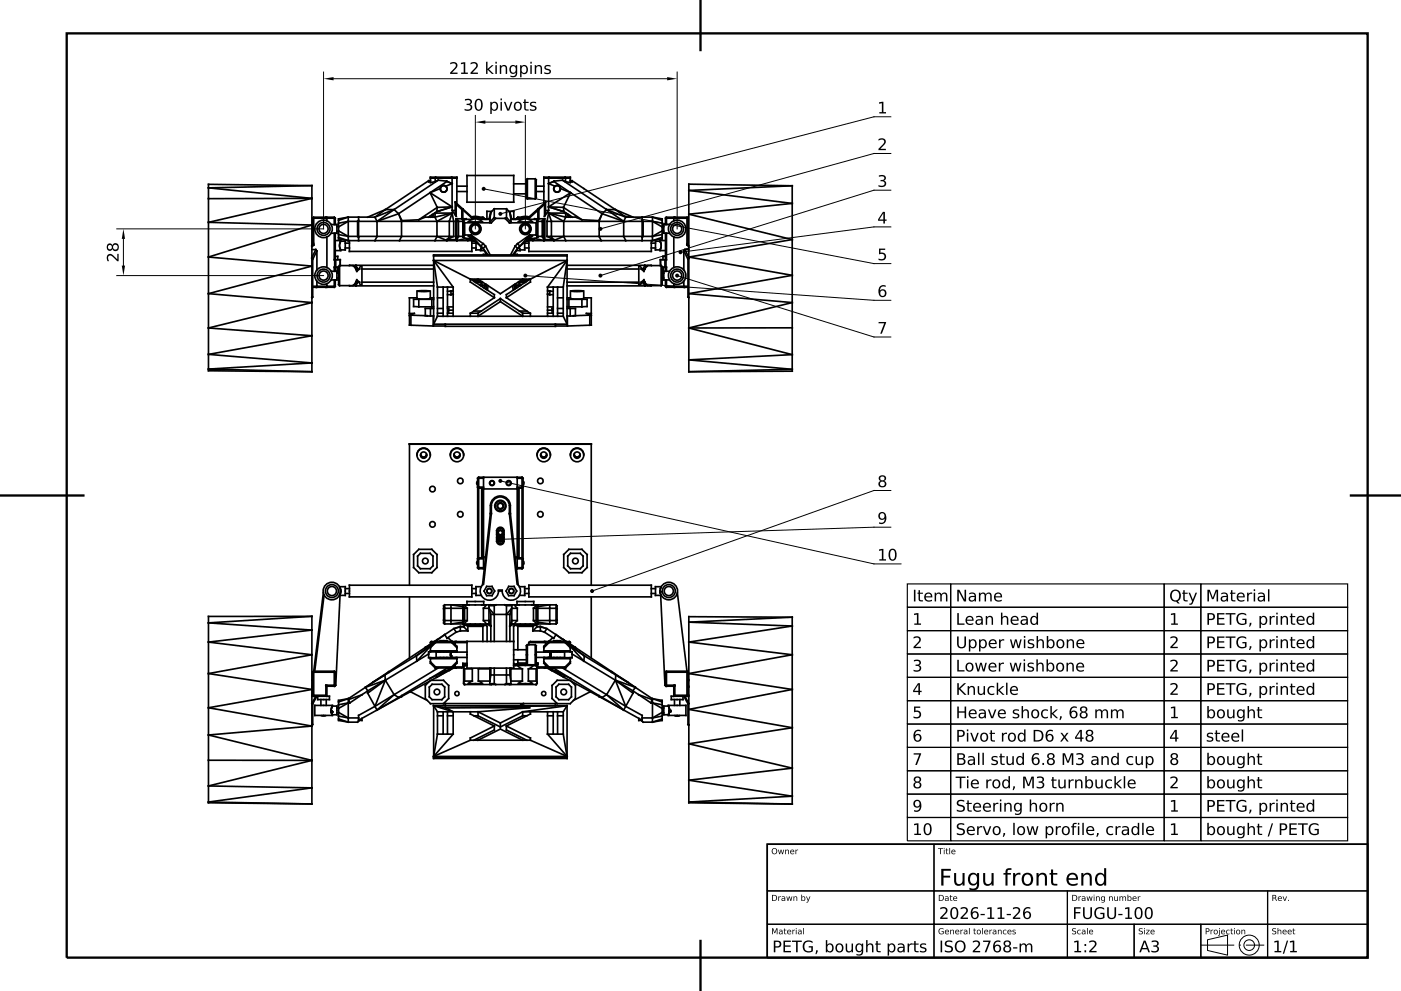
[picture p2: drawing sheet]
<svg xmlns="http://www.w3.org/2000/svg" width="420mm" height="297mm" viewBox="0 0 420 297" stroke-linecap="round" stroke-linejoin="round" font-family="sans-serif">
<defs><g id="words">
<g font-size="5.8">
<text x="262.7" y="34.3">1</text>
<text x="262.7" y="45.3">2</text>
<text x="262.7" y="56.3">3</text>
<text x="262.7" y="78.3">5</text>
<text x="262.7" y="89.3">6</text>
<text x="262.7" y="100.3">7</text>
<text x="262.7" y="146.3">8</text>
<text x="262.7" y="157.3">9</text>
<text x="273.2" y="187.5">1</text>
<text x="350.2" y="187.5">1</text>
<text x="273.2" y="194.5">2</text>
<text x="350.2" y="194.5">2</text>
<text x="273.2" y="201.5">3</text>
<text x="350.2" y="201.5">2</text>
<text x="350.2" y="208.5">2</text>
<text x="273.2" y="215.5">5</text>
<text x="350.2" y="215.5">1</text>
<text x="273.2" y="222.5">6</text>
<text x="273.2" y="229.5">7</text>
<text x="350.2" y="229.5">8</text>
<text x="273.2" y="236.5">8</text>
<text x="350.2" y="236.5">2</text>
<text x="273.2" y="243.5">9</text>
<text x="350.2" y="243.5">1</text>
<text x="350.2" y="250.5">1</text>
</g>
<g font-size="5.7">
<text x="262.7" y="67.2">4</text>
<text x="273.2" y="208.5">4</text>
<text x="350.2" y="222.5">4</text>
</g>
<g font-size="5.6">
<text x="262.5" y="168.2">10</text>
<text x="273" y="250.4">10</text>
</g>
<g font-size="5.5">
<text x="320.9" y="285.6">1:2</text>
<text x="380.9" y="285.6">1/1</text>
</g>
<text font-size="5.4" x="35.7" y="79" transform="rotate(-90 35.7 79)">28</text>
<text font-size="5.1" x="341.3" y="285.5">A3</text>
</g></defs>
<path d="M20 10h390v277h-390z" fill="none" stroke="#000" stroke-width=".7" stroke-linecap="butt"/>
<path d="M210 0v15M0 148.5h25M405 148.5h15M210 282v15" fill="none" stroke="#000" stroke-width=".7"/>
<g fill="none" stroke="#000" stroke-width=".35">
<path d="M272 175h13v7h-13zM285 175h64v7h-64zM349 175h11v7h-11zM360 175h44v7h-44zM272 182h13v7h-13zM272 189h13v7h-13zM272 196h13v7h-13zM285 182h64v7h-64zM285 189h64v7h-64zM285 196h64v7h-64zM349 182h11v7h-11zM349 189h11v7h-11z"/>
<path d="M349 196h11v7h-11zM360 182h44v7h-44zM360 189h44v7h-44zM360 196h44v7h-44zM272 203h13v7h-13zM272 210h13v7h-13zM272 217h13v7h-13zM285 203h64v7h-64zM285 210h64v7h-64zM285 217h64v7h-64zM349 203h11v7h-11zM349 210h11v7h-11z"/>
<path d="M349 217h11v7h-11zM360 203h44v7h-44zM360 210h44v7h-44zM360 217h44v7h-44zM272 224h13v7h-13zM272 231h13v7h-13zM272 238h13v7h-13zM285 224h64v7h-64zM285 231h64v7h-64zM285 238h64v7h-64zM349 224h11v7h-11zM349 231h11v7h-11z"/>
<path d="M349 238h11v7h-11zM360 224h44v7h-44zM360 231h44v7h-44zM360 238h44v7h-44zM230 253h50v14h-50zM272 245h13v7h-13zM280 253h130v14h-130zM285 245h64v7h-64zM349 245h11v7h-11zM360 245h44v7h-44zM230 277h50v10h-50zM230 267h50v10h-50z"/>
<path d="M280 277h40v10h-40zM280 267h40v10h-40zM320 277h20v10h-20zM320 267h60v10h-60zM340 277h20v10h-20zM360 277h20v10h-20zM380 277h30v10h-30zM380 267h30v10h-30z"/>
</g>
<g fill="#000">
<path d="M97 23.6l3-.5v1zM142.5 36.6l3-.5v1zM154.5 36.1l3 .5-3 .5zM200 23.1l3 .5-3 .5zM37 68.6l.5 3h-1zM36.5 79.6h1l-.5 3z"/>
<path d="M135 18.8a1.22 1.22 0 0 1 1.7 0 1.22 1.22 0 0 1 .1 1.7l-1.3 1.3h1.7v.4h-2.3v-.4l1.2-1.3a.86 .86 0 0 0 .4-1.3 .86 .86 0 0 0-1.4 0l-.1 .1zM138.2 18.8l1.3-.1v3.1h.8v.4h-2.1v-.4h.8v-2.7l-.8 .2zM141.1 18.8a1.22 1.22 0 0 1 1.7 0 1.22 1.22 0 0 1 .1 1.7l-1.3 1.3h1.7v.4h-2.2v-.4l1.2-1.3a.86 .86 0 0 0 .3-1.3 .86 .86 0 0 0-1.3 0l-.2 .1zM145.7 18.5h.4v2.2l1.3-1.2h.6l-1.4 1.3 1.4 1.4h-.5l-1.4-1.3v1.3h-.4zM148.5 19.5h.4v2.7h-.4zM148.5 18.5h.4v.6h-.4zM149.8 19.5h.5v.4a.95 .95 0 0 1 1.1-.4 .95 .95 0 0 1 .6 1.1v1.6h-.4v-1.6a.68 .68 0 0 0-.7-.8 .68 .68 0 0 0-.6 .9v1.5h-.5zM153.3 20.1a.95 .95 0 0 0-.1 1.2 .95 .95 0 0 0 1.1 .4 .92 .92 0 0 0 .3-1.3 .92 .92 0 0 0-1.3-.3zM153 19.8a1 1 0 0 1 1.6 .1v-.4h.4v2.3a1.31 1.31 0 0 1-.6 1.3 1.31 1.31 0 0 1-1.4-.1v-.4a.97 .97 0 0 0 1.1 .1 .97 .97 0 0 0 .5-1 1.12 1.12 0 0 1-1.5 .3 1.12 1.12 0 0 1-.4-1.5zM155.9 19.5h.5v.4a1.13 1.13 0 0 1 1.5-.2 1.13 1.13 0 0 1 .4 1.4 1.04 1.04 0 0 1-.8 1.1 1.04 1.04 0 0 1-1.1-.4v1.4h-.5zM156.7 20a.99 .99 0 0 0-.4 1.2 .99 .99 0 0 0 1.2 .5 .99 .99 0 0 0 .4-1.2 .99 .99 0 0 0-1.2-.5zM159 19.5h.4v2.7h-.4zM159 18.5h.4v.6h-.4zM160.3 19.5h.4v.4a.95 .95 0 0 1 1.2-.4 .95 .95 0 0 1 .6 1.1v1.6h-.4v-1.6a.68 .68 0 0 0-.7-.8 .68 .68 0 0 0-.7 .9v1.5h-.4zM163.5 19.7l1.1-.2 .4 .1v.4l-.2-.1a.64 .64 0 0 0-.7-.2 .64 .64 0 0 0-.4 .8l.3 .1a.9 .9 0 0 1 1.2 .9 .9 .9 0 0 1-1.3 .7l-.7-.1v-.5l.4 .2a.55 .55 0 0 0 .8 .1 .55 .55 0 0 0 .1-.8h-.2a.86 .86 0 0 1-.9-.4 .86 .86 0 0 1 .1-1z"/>
<path d="M139.4 29.7l.5-.1a1.01 1.01 0 0 1 1.3 .2 1.01 1.01 0 0 1 0 1.3l-.3 .2a1.05 1.05 0 0 1 .6 1.4 1.05 1.05 0 0 1-1.4 .5l-.8-.1v-.5l.4 .2a.79 .79 0 0 0 1.1-.1 .79 .79 0 0 0-.1-1.1l-.8-.1v-.4h.4a.6 .6 0 0 0 .7-.7 .6 .6 0 0 0-.9-.4l-.7 .2zM143.1 30.1l-.3 .7a1.69 1.69 0 0 0 .7 2.1 1.82 1.82 0 0 0 .5-2.6l-.3-.3zM142.8 29.9a1.19 1.19 0 0 1 1.3-.1 1.19 1.19 0 0 1 .6 1.2 1.67 1.67 0 0 1-1.2 2.2 2.05 2.05 0 0 1-.7-3.3zM147 30.5h.4v.4a1.13 1.13 0 0 1 1.5-.2 1.13 1.13 0 0 1 .4 1.4 1.04 1.04 0 0 1-.7 1.1 1.04 1.04 0 0 1-1.2-.4v1.4h-.4zM147.8 31a.99 .99 0 0 0-.4 1.2 .99 .99 0 0 0 1.1 .5 .99 .99 0 0 0 .4-1.2 .99 .99 0 0 0-1.1-.5zM150 30.5h.5v2.7h-.5zM150 29.5h.5v.6h-.5zM151.1 30.5h.4l.8 2.2 .9-2.2h.4l-1 2.7h-.5zM154.7 31.1a.97 .97 0 0 0-.2 1.2 .97 .97 0 0 0 1.1 .4 .94 .94 0 0 0 .4-1.3 .94 .94 0 0 0-1.3-.3zM153.9 31.8a1.32 1.32 0 0 1 2.6 0 1.32 1.32 0 0 1-2.6 0zM157.2 29.8h.4v.7h.9v.4h-.9v1.7l.2 .2h.7v.4l-1-.1-.3-.3v-1.9h-.4v-.4h.4zM159.1 30.7l1.2-.2 .4 .1v.4l-.2-.1a.64 .64 0 0 0-.7-.2 .64 .64 0 0 0-.4 .8l.3 .1a.9 .9 0 0 1 1.2 .9 .9 .9 0 0 1-1.3 .7l-.8-.1v-.5l.5 .2a.55 .55 0 0 0 .8 .1 .55 .55 0 0 0 .1-.8h-.2a.86 .86 0 0 1-1-.4 .86 .86 0 0 1 .1-1z"/>
<path d="M274 176.7h.4v3.6h-.4zM275.4 176.9h.4v.7h.9v.4h-.9v1.6l.2 .3h.7v.4l-1-.1-.3-.3v-1.9h-.4v-.4h.4zM277.4 177.9a1.21 1.21 0 0 1 1.5-.2 1.21 1.21 0 0 1 .6 1.3h-2a1.17 1.17 0 0 0 1.9 .7v.4a1.48 1.48 0 0 1-2-.2 1.48 1.48 0 0 1 0-2zM277.8 178.1l-.3 .6h1.6a.75 .75 0 0 0-.5-.7 .75 .75 0 0 0-.8 .1zM280.2 177.6h.4v.4a.9 .9 0 0 1 .9-.4 .9 .9 0 0 1 .7 .5 .93 .93 0 0 1 1.2-.5 .93 .93 0 0 1 .6 1.1v1.6h-.4v-1.6a.65 .65 0 0 0-.7-.8 .65 .65 0 0 0-.6 .9v1.5h-.4v-1.6a.65 .65 0 0 0-.7-.8 .65 .65 0 0 0-.6 .9v1.5h-.4z"/>
<path d="M287 176.7h.6l1.6 3v-3h.4v3.6h-.6l-1.6-3v3h-.4zM290.9 179.1a.64 .64 0 0 0 .5 .9 .64 .64 0 0 0 .7-.7l.1-.4zM290.6 177.7a1.33 1.33 0 0 1 2 1.1v1.5h-.4v-.4a.93 .93 0 0 1-1.2 .5 .93 .93 0 0 1-.6-1.2 .93 .93 0 0 1 1.2-.6h.6a.9 .9 0 0 0-.7-.8 .9 .9 0 0 0-.9 .3zM293.5 177.6h.4v.4a.9 .9 0 0 1 .8-.4 .9 .9 0 0 1 .8 .5 .93 .93 0 0 1 1.2-.5 .93 .93 0 0 1 .6 1.1v1.6h-.4v-1.6a.65 .65 0 0 0-.7-.8 .65 .65 0 0 0-.6 .9v1.5h-.4v-1.6a.65 .65 0 0 0-.7-.8 .65 .65 0 0 0-.6 .9v1.5h-.4zM298.3 177.9a1.21 1.21 0 0 1 1.5-.2 1.21 1.21 0 0 1 .6 1.3h-2a1.17 1.17 0 0 0 1.9 .7v.4a1.48 1.48 0 0 1-2-.2 1.48 1.48 0 0 1 0-2zM298.7 178.1l-.3 .6h1.6a.75 .75 0 0 0-.5-.7 .75 .75 0 0 0-.8 .1z"/>
<path d="M351.6 177.5a1.4 1.4 0 0 0-.2 1.7 1.4 1.4 0 0 0 1.6 .6 1.56 1.56 0 0 0-.6-2.7zM351.2 177.2a1.78 1.78 0 0 1 2.7 .4 1.78 1.78 0 0 1-.8 2.6l.6 .7h-.6l-.5-.6a1.81 1.81 0 0 1-1.8-1.1 1.81 1.81 0 0 1 .4-2zM354.7 176.9h.5v.7h.8v.4h-.8v1.6l.2 .3h.6v.4l-.9-.1-.3-.3-.1-1.9h-.3v-.4h.3zM356.3 177.6h.5l.8 2.1 .8-2.1h.5l-1.3 3.2-.5 .4h-.6v-.3l.6-.1 .3-.6z"/>
<path d="M362 176.7h.7l.9 2.4 .9-2.4h.7v3.6h-.5v-3.1l-.9 2.4h-.5l-.9-2.4v3.1h-.4zM366.5 179.1a.64 .64 0 0 0 .5 .9 .64 .64 0 0 0 .7-.7v-.4zM366.1 177.7a1.33 1.33 0 0 1 2 1.1v1.5h-.4v-.4a.93 .93 0 0 1-1.2 .5 .93 .93 0 0 1-.5-1.2 .93 .93 0 0 1 1.1-.6h.6a.9 .9 0 0 0-.6-.8 .9 .9 0 0 0-1 .3zM369 176.9h.5v.7h.9v.4h-.9v1.6l.2 .3h.7v.4l-1-.1-.3-.3-.1-1.9h-.3v-.4h.3zM371.1 177.9a1.21 1.21 0 0 1 1.5-.2 1.21 1.21 0 0 1 .6 1.3h-2a1.17 1.17 0 0 0 1.9 .7v.4a1.48 1.48 0 0 1-2-.2 1.48 1.48 0 0 1 0-2zM371.4 178.1l-.2 .6h1.5a.75 .75 0 0 0-.4-.7 .75 .75 0 0 0-.9 .1zM373.9 177.6h.4v.4l.5-.4h.6l-.1 .4a.77 .77 0 0 0-1 .9v1.4h-.4zM375.8 177.6h.5v2.7h-.5zM375.8 176.6h.5v.5h-.5zM377.5 179.1a.64 .64 0 0 0 .6 .9 .64 .64 0 0 0 .7-.7v-.4zM377.2 177.7a1.33 1.33 0 0 1 2 1.1v1.5h-.4v-.4a.93 .93 0 0 1-1.2 .5 .93 .93 0 0 1-.5-1.2 .93 .93 0 0 1 1.1-.6h.6a.9 .9 0 0 0-.6-.8 .9 .9 0 0 0-1 .3zM380.1 176.6h.5v3.7h-.5z"/>
<path d="M286.9 190.8h.5v2.1a.88 .88 0 0 0 .9 1 .88 .88 0 0 0 .8-1v-2.1h.5v2.1a1.34 1.34 0 0 1-1.3 1.4 1.34 1.34 0 0 1-1.4-1.4zM290.5 191.6h.4v.4a1.13 1.13 0 0 1 1.5-.2 1.13 1.13 0 0 1 .4 1.4 1.04 1.04 0 0 1-.7 1.1 1.04 1.04 0 0 1-1.2-.4v1.3h-.4zM291.2 192a.99 .99 0 0 0-.4 1.3 .99 .99 0 0 0 1.2 .5 .99 .99 0 0 0 .4-1.2 .99 .99 0 0 0-1.2-.6zM293.5 191.6h.4v.4a1.13 1.13 0 0 1 1.5-.2 1.13 1.13 0 0 1 .4 1.4 1.04 1.04 0 0 1-.7 1.1 1.04 1.04 0 0 1-1.2-.4v1.3h-.4zM294.3 192a.99 .99 0 0 0-.4 1.3 .99 .99 0 0 0 1.2 .5 .99 .99 0 0 0 .3-1.2 .99 .99 0 0 0-1.1-.6zM296.7 191.9a1.21 1.21 0 0 1 1.5-.2 1.21 1.21 0 0 1 .6 1.3h-2a1.17 1.17 0 0 0 1.9 .7v.4a1.48 1.48 0 0 1-2-.2 1.48 1.48 0 0 1 0-2zM297.1 192.1l-.3 .6h1.6a.75 .75 0 0 0-.5-.7 .75 .75 0 0 0-.8 .1zM299.5 191.6h.4v.4l.5-.4h.6v.4a.77 .77 0 0 0-1.1 .9v1.3h-.4zM302.8 191.6h.4l.5 2.1 .6-2.1h.5l.5 2.1 .6-2.1h.4l-.7 2.6h-.5l-.6-2.1-.5 2.1h-.5zM306.9 191.6h.5v2.6h-.5zM306.9 190.6h.5v.5h-.5zM308.4 191.8l1.2-.2 .3 .1v.4l-.1-.1a.64 .64 0 0 0-.8-.2 .64 .64 0 0 0-.4 .8l.3 .1a.9 .9 0 0 1 1.2 .9 .9 .9 0 0 1-1.3 .7l-.7-.1v-.5l.5 .2a.55 .55 0 0 0 .7 .1 .55 .55 0 0 0 .1-.8h-.2a.86 .86 0 0 1-.9-.4 .86 .86 0 0 1 .1-1zM310.8 190.6h.4v1.4a.95 .95 0 0 1 1.1-.4 .95 .95 0 0 1 .7 1.1v1.5h-.5v-1.5a.68 .68 0 0 0-.7-.8 .68 .68 0 0 0-.6 .9v1.4h-.4zM314.6 192a.99 .99 0 0 0-.4 1.3 .99 .99 0 0 0 1.2 .5 .99 .99 0 0 0 .3-1.2 .99 .99 0 0 0-1.1-.6zM313.8 190.6h.4v1.4a1.13 1.13 0 0 1 1.5-.2 1.13 1.13 0 0 1 .4 1.4 1.04 1.04 0 0 1-.7 1.1 1.04 1.04 0 0 1-1.2-.4v.3h-.4zM317.3 192.2a.97 .97 0 0 0-.1 1.2 .97 .97 0 0 0 1.1 .4 .94 .94 0 0 0 .3-1.3 .94 .94 0 0 0-1.3-.3zM316.5 192.9a1.35 1.35 0 0 1 2.7 0 1.35 1.35 0 0 1-2.7 0zM319.8 191.6h.4v.4a.95 .95 0 0 1 1.2-.4 .95 .95 0 0 1 .6 1.1v1.5h-.4v-1.5a.68 .68 0 0 0-.8-.8 .68 .68 0 0 0-.6 .9v1.4h-.4zM323 191.9a1.21 1.21 0 0 1 1.5-.2 1.21 1.21 0 0 1 .6 1.3h-2a1.17 1.17 0 0 0 1.9 .7v.4a1.48 1.48 0 0 1-2-.2 1.48 1.48 0 0 1 0-2zM323.4 192.1l-.3 .6h1.6a.75 .75 0 0 0-.5-.7 .75 .75 0 0 0-.8 .1z"/>
<path d="M287 183.8h.4v3.1h1.7v.4h-2.1zM289.8 184.9a1.21 1.21 0 0 1 1.5-.2 1.21 1.21 0 0 1 .6 1.3h-2a1.17 1.17 0 0 0 1.9 .7v.4a1.48 1.48 0 0 1-2-.2 1.48 1.48 0 0 1 0-2zM290.2 185.1l-.3 .6h1.5a.75 .75 0 0 0-.4-.7 .75 .75 0 0 0-.8 .1zM292.9 186.1a.64 .64 0 0 0 .6 .9 .64 .64 0 0 0 .7-.7v-.4zM292.6 184.7a1.33 1.33 0 0 1 2 1.1v1.5h-.4v-.4a.93 .93 0 0 1-1.2 .5 .93 .93 0 0 1-.5-1.2 .93 .93 0 0 1 1.1-.6h.6a.9 .9 0 0 0-.6-.8 .9 .9 0 0 0-1 .3zM295.5 184.6h.4v.4a.95 .95 0 0 1 1.2-.4 .95 .95 0 0 1 .6 1.1v1.6h-.4v-1.6a.68 .68 0 0 0-.7-.8 .68 .68 0 0 0-.7 .9v1.5h-.4zM300.1 183.6h.4v1.4a.95 .95 0 0 1 1.2-.4 .95 .95 0 0 1 .6 1.1v1.6h-.5v-1.6a.68 .68 0 0 0-.7-.8 .68 .68 0 0 0-.6 .9v1.5h-.4zM303.3 184.9a1.21 1.21 0 0 1 1.5-.2 1.21 1.21 0 0 1 .6 1.3h-2a1.17 1.17 0 0 0 1.9 .7v.4a1.48 1.48 0 0 1-2-.2 1.48 1.48 0 0 1 0-2zM303.7 185.1l-.3 .6h1.5a.75 .75 0 0 0-.4-.7 .75 .75 0 0 0-.8 .1zM306.4 186.1a.64 .64 0 0 0 .6 .9 .64 .64 0 0 0 .7-.7v-.4zM306.1 184.7a1.33 1.33 0 0 1 2 1.1v1.5h-.4v-.4a.93 .93 0 0 1-1.2 .5 .93 .93 0 0 1-.5-1.2 .93 .93 0 0 1 1.1-.6h.6a.9 .9 0 0 0-.6-.8 .9 .9 0 0 0-1 .3zM309.1 184.9a.98 .98 0 0 1 1.7 .1v-1.4h.4v3.7h-.4v-.4a1.13 1.13 0 0 1-1.5 .2 1.13 1.13 0 0 1-.4-1.5zM309.6 185a.99 .99 0 0 0-.3 1.3 .99 .99 0 0 0 1.1 .5 .99 .99 0 0 0 .4-1.2 .99 .99 0 0 0-1.2-.6z"/>
<path d="M287 197.7h.4v3.2h1.7v.4h-2.1zM290.1 199.2a.97 .97 0 0 0-.2 1.2 .97 .97 0 0 0 1.1 .4 .94 .94 0 0 0 .4-1.3 .94 .94 0 0 0-1.3-.3zM289.3 199.9a1.32 1.32 0 0 1 2.6 0 1.32 1.32 0 0 1-2.6 0zM292.3 198.6h.4l.6 2.1 .5-2.1h.5l.6 2.1 .5-2.1h.4l-.6 2.7h-.6l-.5-2.2-.6 2.2h-.5zM296.7 198.9a1.21 1.21 0 0 1 1.4-.2 1.21 1.21 0 0 1 .6 1.3h-1.9a1.17 1.17 0 0 0 1.8 .7v.4a1.48 1.48 0 0 1-1.9-.2 1.48 1.48 0 0 1 0-2zM297 199.1l-.2 .6h1.5a.75 .75 0 0 0-.4-.7 .75 .75 0 0 0-.9 .1zM299.4 198.6h.5v.4l.5-.4h.6l-.1 .4a.77 .77 0 0 0-1 .9v1.4h-.5zM302.7 198.6h.4l.6 2.1 .5-2.1h.5l.5 2.1 .6-2.1h.4l-.7 2.7h-.5l-.5-2.2-.6 2.2h-.5zM306.9 198.6h.4v2.7h-.4zM306.9 197.6h.4v.5h-.4zM308.3 198.8l1.2-.2 .4 .1v.4l-.2-.1a.64 .64 0 0 0-.8-.2 .64 .64 0 0 0-.3 .8l.2 .1a.9 .9 0 0 1 1.2 .9 .9 .9 0 0 1-1.3 .7l-.7-.1v-.5l.5 .2a.55 .55 0 0 0 .7 .1 .55 .55 0 0 0 .1-.8h-.1a.86 .86 0 0 1-1-.4 .86 .86 0 0 1 .1-1zM310.7 197.6h.4v1.4a.95 .95 0 0 1 1.2-.4 .95 .95 0 0 1 .6 1.1v1.6h-.4v-1.6a.68 .68 0 0 0-.8-.8 .68 .68 0 0 0-.6 .9v1.5h-.4zM314.5 199a.99 .99 0 0 0-.4 1.3 .99 .99 0 0 0 1.2 .5 .99 .99 0 0 0 .4-1.2 .99 .99 0 0 0-1.2-.6zM313.7 197.6h.5v1.4a1.13 1.13 0 0 1 1.5-.2 1.13 1.13 0 0 1 .4 1.4 1.04 1.04 0 0 1-.7 1.1 1.04 1.04 0 0 1-1.2-.4v.4h-.5zM317.3 199.2a.97 .97 0 0 0-.2 1.2 .97 .97 0 0 0 1.1 .4 .94 .94 0 0 0 .4-1.3 .94 .94 0 0 0-1.3-.3zM316.5 199.9a1.32 1.32 0 0 1 2.6 0 1.32 1.32 0 0 1-2.6 0zM319.7 198.6h.5v.4a.95 .95 0 0 1 1.1-.4 .95 .95 0 0 1 .6 1.1v1.6h-.4v-1.6a.68 .68 0 0 0-.7-.8 .68 .68 0 0 0-.6 .9v1.5h-.5zM322.9 198.9a1.21 1.21 0 0 1 1.5-.2 1.21 1.21 0 0 1 .6 1.3h-2a1.17 1.17 0 0 0 1.9 .7v.4a1.48 1.48 0 0 1-2-.2 1.48 1.48 0 0 1 0-2zM323.3 199.1l-.2 .6h1.5a.75 .75 0 0 0-.5-.7 .75 .75 0 0 0-.8 .1z"/>
<path d="M362.4 184.1v1.4h.6a.66 .66 0 0 0 .7-.7 .66 .66 0 0 0-.7-.7zM362 183.8h1a1.06 1.06 0 0 1 1.2 1 1.06 1.06 0 0 1-1.2 1h-.6v1.5h-.4zM364.9 183.8h2.2v.3h-1.8v1.1h1.7v.4h-1.7v1.3h1.8v.4h-2.2zM367.4 183.8h3v.3h-1.3v3.2h-.4v-3.2h-1.3zM371.1 184.2a2.17 2.17 0 0 1 2.5-.2v.5a1.43 1.43 0 0 0-1.9-.1 1.43 1.43 0 0 0-.4 1.9 1.43 1.43 0 0 0 1.9 .5v-1h-.8v-.4h1.3v1.5a1.89 1.89 0 0 1-2.6-.1 1.89 1.89 0 0 1 0-2.6zM374.6 186.7h.5v.4l-.3 .7h-.3zM377.6 184.6h.4v.4a1.13 1.13 0 0 1 1.5-.2 1.13 1.13 0 0 1 .4 1.4 1.04 1.04 0 0 1-.7 1.1 1.04 1.04 0 0 1-1.2-.4v1.3h-.4zM378.3 185a.99 .99 0 0 0-.3 1.3 .99 .99 0 0 0 1.1 .5 .99 .99 0 0 0 .4-1.2 .99 .99 0 0 0-1.2-.6zM380.6 184.6h.5v.4l.5-.4h.6l-.1 .4a.77 .77 0 0 0-1 .9v1.4h-.5zM382.6 184.6h.4v2.7h-.4zM382.6 183.6h.4v.5h-.4zM383.9 184.6h.5v.4a.95 .95 0 0 1 1.1-.4 .95 .95 0 0 1 .6 1.1v1.6h-.4v-1.6a.68 .68 0 0 0-.7-.8 .68 .68 0 0 0-.6 .9v1.5h-.5zM387 183.9h.4v.7h.9v.4h-.9v1.6l.2 .3h.7v.4l-1-.1-.2-.3-.1-1.9h-.3v-.4h.3zM389 184.9a1.21 1.21 0 0 1 1.5-.2 1.21 1.21 0 0 1 .6 1.3h-2a1.17 1.17 0 0 0 1.9 .7v.4a1.48 1.48 0 0 1-2-.2 1.48 1.48 0 0 1 0-2zM389.4 185.1l-.3 .6h1.6a.75 .75 0 0 0-.5-.7 .75 .75 0 0 0-.8 .1zM391.9 184.9a.98 .98 0 0 1 1.6 .1v-1.4h.5v3.7h-.5v-.4a1.13 1.13 0 0 1-1.5 .2 1.13 1.13 0 0 1-.3-1.5zM392.4 185a.99 .99 0 0 0-.4 1.3 .99 .99 0 0 0 1.2 .5 .99 .99 0 0 0 .4-1.2 .99 .99 0 0 0-1.2-.6z"/>
<path d="M362.4 191.1v1.4h.6a.66 .66 0 0 0 .7-.7 .66 .66 0 0 0-.7-.7zM362 190.8h1a1.06 1.06 0 0 1 1.2 1 1.06 1.06 0 0 1-1.2 1h-.6v1.4h-.4zM364.9 190.8h2.2v.3h-1.8v1.1h1.7v.4h-1.7v1.3h1.8v.3h-2.2zM367.4 190.8h3v.3h-1.3v3.1h-.4v-3.1h-1.3zM371.1 191.2a2.17 2.17 0 0 1 2.5-.2v.5a1.43 1.43 0 0 0-1.9-.1 1.43 1.43 0 0 0-.4 1.9 1.43 1.43 0 0 0 1.9 .5v-1h-.8v-.4h1.3v1.5a1.89 1.89 0 0 1-2.6-.1 1.89 1.89 0 0 1 0-2.6zM374.6 193.7h.5v.4l-.3 .7h-.3zM377.6 191.6h.4v.4a1.13 1.13 0 0 1 1.5-.2 1.13 1.13 0 0 1 .4 1.4 1.04 1.04 0 0 1-.7 1.1 1.04 1.04 0 0 1-1.2-.4v1.3h-.4zM378.3 192a.99 .99 0 0 0-.3 1.3 .99 .99 0 0 0 1.1 .5 .99 .99 0 0 0 .4-1.2 .99 .99 0 0 0-1.2-.6zM380.6 191.6h.5v.4l.5-.4h.6l-.1 .4a.77 .77 0 0 0-1 .9v1.3h-.5zM382.6 191.6h.4v2.6h-.4zM382.6 190.6h.4v.5h-.4zM383.9 191.6h.5v.4a.95 .95 0 0 1 1.1-.4 .95 .95 0 0 1 .6 1.1v1.5h-.4v-1.5a.68 .68 0 0 0-.7-.8 .68 .68 0 0 0-.6 .9v1.4h-.5zM387 190.9h.4v.7h.9v.4h-.9v1.6l.2 .3h.7v.3h-1l-.2-.3-.1-1.9h-.3v-.4h.3zM389 191.9a1.21 1.21 0 0 1 1.5-.2 1.21 1.21 0 0 1 .6 1.3h-2a1.17 1.17 0 0 0 1.9 .7v.4a1.48 1.48 0 0 1-2-.2 1.48 1.48 0 0 1 0-2zM389.4 192.1l-.3 .6h1.6a.75 .75 0 0 0-.5-.7 .75 .75 0 0 0-.8 .1zM391.9 191.9a.98 .98 0 0 1 1.6 .1v-1.4h.5v3.6h-.5v-.3a1.13 1.13 0 0 1-1.5 .2 1.13 1.13 0 0 1-.3-1.5zM392.4 192a.99 .99 0 0 0-.4 1.3 .99 .99 0 0 0 1.2 .5 .99 .99 0 0 0 .4-1.2 .99 .99 0 0 0-1.2-.6z"/>
<path d="M362.4 198.1v1.4h.6a.66 .66 0 0 0 .7-.7 .66 .66 0 0 0-.7-.7zM362 197.7h1a1.06 1.06 0 0 1 1.2 1.1 1.06 1.06 0 0 1-1.2 1h-.6v1.5h-.4zM364.9 197.7h2.2v.4h-1.8v1.1h1.7v.4h-1.7v1.3h1.8v.4h-2.2zM367.4 197.7h3v.4h-1.3v3.2h-.4v-3.2h-1.3zM371.1 198.2a2.17 2.17 0 0 1 2.5-.2v.5a1.43 1.43 0 0 0-1.9-.1 1.43 1.43 0 0 0-.4 1.9 1.43 1.43 0 0 0 1.9 .5v-1h-.8v-.4h1.3v1.5a1.89 1.89 0 0 1-2.6-.1 1.89 1.89 0 0 1 0-2.6zM374.6 200.7h.5v.4l-.3 .7h-.3zM377.6 198.6h.4v.4a1.13 1.13 0 0 1 1.5-.2 1.13 1.13 0 0 1 .4 1.4 1.04 1.04 0 0 1-.7 1.1 1.04 1.04 0 0 1-1.2-.4v1.3h-.4zM378.3 199a.99 .99 0 0 0-.3 1.3 .99 .99 0 0 0 1.1 .5 .99 .99 0 0 0 .4-1.2 .99 .99 0 0 0-1.2-.6zM380.6 198.6h.5v.4l.5-.4h.6l-.1 .4a.77 .77 0 0 0-1 .9v1.4h-.5zM382.6 198.6h.4v2.7h-.4zM382.6 197.6h.4v.5h-.4zM383.9 198.6h.5v.4a.95 .95 0 0 1 1.1-.4 .95 .95 0 0 1 .6 1.1v1.6h-.4v-1.6a.68 .68 0 0 0-.7-.8 .68 .68 0 0 0-.6 .9v1.5h-.5zM387 197.9h.4v.7h.9v.4h-.9v1.6l.2 .3h.7v.4l-1-.1-.2-.3-.1-1.9h-.3v-.4h.3zM389 198.9a1.21 1.21 0 0 1 1.5-.2 1.21 1.21 0 0 1 .6 1.3h-2a1.17 1.17 0 0 0 1.9 .7v.4a1.48 1.48 0 0 1-2-.2 1.48 1.48 0 0 1 0-2zM389.4 199.1l-.3 .6h1.6a.75 .75 0 0 0-.5-.7 .75 .75 0 0 0-.8 .1zM391.9 198.9a.98 .98 0 0 1 1.6 .1v-1.4h.5v3.7h-.5v-.4a1.13 1.13 0 0 1-1.5 .2 1.13 1.13 0 0 1-.3-1.5zM392.4 199a.99 .99 0 0 0-.4 1.3 .99 .99 0 0 0 1.2 .5 .99 .99 0 0 0 .4-1.2 .99 .99 0 0 0-1.2-.6z"/>
<path d="M287 204.8h.4v1.4l1.6-1.4h.6l-1.7 1.6 1.8 1.9h-.6l-1.7-1.7v1.7h-.4zM290.1 205.6h.4v.4a.95 .95 0 0 1 1.2-.4 .95 .95 0 0 1 .6 1.1v1.6h-.4v-1.6a.68 .68 0 0 0-.8-.8 .68 .68 0 0 0-.6 .9v1.5h-.4zM293.1 205.6h.4v1.6a.68 .68 0 0 0 .7 .7 .68 .68 0 0 0 .7-.8v-1.5h.4v2.7h-.4v-.5a.96 .96 0 0 1-1.2 .5 .96 .96 0 0 1-.6-1.1zM296.4 205.9a1.59 1.59 0 0 1 1.7-.2v.4a1.01 1.01 0 0 0-1.4 .2 1.01 1.01 0 0 0 0 1.3 1.01 1.01 0 0 0 1.4 .2v.3a1.41 1.41 0 0 1-1.9-.3 1.41 1.41 0 0 1 .2-1.9zM298.8 204.6h.4v2.2l1.3-1.2h.6l-1.4 1.3 1.4 1.4h-.5l-1.4-1.3v1.3h-.4zM301.6 204.6h.4v3.7h-.4zM303.1 205.9a1.21 1.21 0 0 1 1.5-.2 1.21 1.21 0 0 1 .6 1.3h-2a1.17 1.17 0 0 0 1.9 .7v.4a1.48 1.48 0 0 1-2-.2 1.48 1.48 0 0 1 0-2zM303.5 206.1l-.3 .6h1.6a.75 .75 0 0 0-.5-.7 .75 .75 0 0 0-.8 .1z"/>
<path d="M287 211.8h.4v1.4h1.8v-1.4h.4v3.5h-.4v-1.7h-1.8v1.7h-.4zM290.7 212.9a1.21 1.21 0 0 1 1.5-.2 1.21 1.21 0 0 1 .6 1.3h-2a1.17 1.17 0 0 0 1.9 .7v.4a1.48 1.48 0 0 1-2-.2 1.48 1.48 0 0 1 0-2zM291.1 213.1l-.3 .6h1.6a.75 .75 0 0 0-.5-.7 .75 .75 0 0 0-.8 .1zM293.9 214.1a.64 .64 0 0 0 .5 .9 .64 .64 0 0 0 .7-.7v-.4zM293.5 212.7a1.33 1.33 0 0 1 2.1 1.1v1.5h-.5v-.4a.93 .93 0 0 1-1.1 .5 .93 .93 0 0 1-.6-1.2 .93 .93 0 0 1 1.1-.6h.6a.9 .9 0 0 0-.6-.8 .9 .9 0 0 0-1 .3zM296.1 212.6h.5l.8 2.2 .8-2.2h.5l-1 2.7h-.6zM299.5 212.9a1.21 1.21 0 0 1 1.4-.2 1.21 1.21 0 0 1 .6 1.3h-1.9a1.17 1.17 0 0 0 1.8 .7v.4a1.48 1.48 0 0 1-1.9-.2 1.48 1.48 0 0 1 0-2zM299.8 213.1l-.2 .6h1.5a.75 .75 0 0 0-.4-.7 .75 .75 0 0 0-.9 .1zM303.9 212.8l1.2-.2 .4 .1v.4l-.2-.1a.64 .64 0 0 0-.8-.2 .64 .64 0 0 0-.4 .8l.3 .1a.9 .9 0 0 1 1.2 .9 .9 .9 0 0 1-1.3 .7l-.7-.1v-.5l.5 .2a.55 .55 0 0 0 .7 .1 .55 .55 0 0 0 .1-.8h-.2a.86 .86 0 0 1-.9-.4 .86 .86 0 0 1 .1-1zM306.3 211.6h.4v1.4a.95 .95 0 0 1 1.1-.4 .95 .95 0 0 1 .7 1.1v1.6h-.5v-1.6a.68 .68 0 0 0-.7-.8 .68 .68 0 0 0-.6 .9v1.5h-.4zM309.8 213.2a.97 .97 0 0 0-.2 1.2 .97 .97 0 0 0 1.1 .4 .94 .94 0 0 0 .4-1.3 .94 .94 0 0 0-1.3-.3zM309 213.9a1.32 1.32 0 0 1 2.6 0 1.32 1.32 0 0 1-2.6 0zM312.4 212.9a1.59 1.59 0 0 1 1.8-.2v.4a1.01 1.01 0 0 0-1.4 .2 1.01 1.01 0 0 0 0 1.3 1.01 1.01 0 0 0 1.4 .2v.3a1.41 1.41 0 0 1-1.9-.3 1.41 1.41 0 0 1 .1-1.9zM314.9 211.6h.4v2.2l1.3-1.2h.6l-1.4 1.3 1.4 1.4h-.5l-1.4-1.3v1.3h-.4zM317.8 214.7h.5v.4l-.4 .7h-.3zM321.1 214.1a.77 .77 0 0 0 1.5 0 .77 .77 0 0 0-1.5 0zM321.2 212l1.2-.3 .4 .1v.5a1.1 1.1 0 0 0-1.2-.1 1.1 1.1 0 0 0-.5 1.2 1.17 1.17 0 0 1 1.8 .3 1.17 1.17 0 0 1-.7 1.7 1.17 1.17 0 0 1-1.5-1.1v-1.5zM324.1 214.3a.75 .75 0 0 0 1.5 0 .75 .75 0 0 0-1.5 0zM324 211.9a1.07 1.07 0 0 1 1.5-.2 1.07 1.07 0 0 1 .3 1.4l-.5 .3a1.04 1.04 0 0 1 .7 1.4 1.04 1.04 0 0 1-1.5 .5 .97 .97 0 0 1-.8-.9 .97 .97 0 0 1 .7-1 .83 .83 0 0 1-.6-.6 .83 .83 0 0 1 .2-.9zM324.2 212.6a.65 .65 0 0 0 1.3 0 .65 .65 0 0 0-1.3 0zM328.4 212.6h.4v.4a.9 .9 0 0 1 .8-.4 .9 .9 0 0 1 .8 .5 .93 .93 0 0 1 1.1-.5 .93 .93 0 0 1 .7 1.1v1.6h-.4v-1.6a.65 .65 0 0 0-.7-.8 .65 .65 0 0 0-.6 .9v1.5h-.4v-1.6a.65 .65 0 0 0-.7-.8 .65 .65 0 0 0-.6 .9v1.5h-.4zM333 212.6h.5v.4a.9 .9 0 0 1 .8-.4 .9 .9 0 0 1 .8 .5 .93 .93 0 0 1 1.1-.5 .93 .93 0 0 1 .7 1.1v1.6h-.5v-1.6a.65 .65 0 0 0-.7-.8 .65 .65 0 0 0-.5 .9v1.5h-.5v-1.6a.65 .65 0 0 0-.7-.8 .65 .65 0 0 0-.5 .9v1.5h-.5z"/>
<path d="M287.4 219.1v1.4h.6a.66 .66 0 0 0 .7-.7 .66 .66 0 0 0-.7-.7zM287 218.8h1a1.06 1.06 0 0 1 1.2 1 1.06 1.06 0 0 1-1.2 1h-.6v1.4h-.4zM289.8 219.6h.5v2.6h-.5zM289.8 218.6h.5v.5h-.5zM290.9 219.6h.4l.8 2.2 .9-2.2h.4l-1 2.6h-.5zM294.5 220.2a.97 .97 0 0 0-.2 1.2 .97 .97 0 0 0 1.1 .4 .94 .94 0 0 0 .4-1.3 .94 .94 0 0 0-1.3-.3zM293.7 220.9a1.32 1.32 0 0 1 2.6 0 1.32 1.32 0 0 1-2.6 0zM297 218.9h.4v.7h.9v.4h-.9v1.6l.2 .3h.7v.3h-1l-.3-.3v-1.9h-.4v-.4h.4zM300.4 219.6h.4v.4l.5-.4h.6l-.1 .4a.77 .77 0 0 0-1 .9v1.3h-.4zM302.8 220.2a.97 .97 0 0 0-.2 1.2 .97 .97 0 0 0 1.2 .4 .94 .94 0 0 0 .3-1.3 .94 .94 0 0 0-1.3-.3zM302 220.9a1.32 1.32 0 0 1 2.6 0 1.32 1.32 0 0 1-2.6 0zM305.4 219.9a.98 .98 0 0 1 1.6 .1v-1.4h.4v3.6h-.4v-.3a1.13 1.13 0 0 1-1.5 .2 1.13 1.13 0 0 1-.4-1.5zM305.9 220a.99 .99 0 0 0-.4 1.3 .99 .99 0 0 0 1.2 .5 .99 .99 0 0 0 .3-1.2 .99 .99 0 0 0-1.1-.6zM310.3 219.1v2.8a1.45 1.45 0 0 0 2-1.4 1.45 1.45 0 0 0-2-1.4zM309.9 218.8h.9a1.76 1.76 0 0 1 2 1.7 1.76 1.76 0 0 1-2 1.7h-.9zM313.9 221.1a.8 .8 0 0 0 1.6 0 .8 .8 0 0 0-1.6 0zM314 219l1.2-.3 .4 .1v.5a1.1 1.1 0 0 0-1.2-.1 1.1 1.1 0 0 0-.5 1.2 1.17 1.17 0 0 1 1.8 .3 1.17 1.17 0 0 1-.7 1.7 1.17 1.17 0 0 1-1.5-1.1v-1.5zM317.9 219.6h.5l.7 1 .7-1h.5l-.9 1.3 1 1.3h-.5l-.8-1-.8 1h-.5l1-1.3zM323.9 219.2l-1.2 1.8h1.2zM323.7 218.8h.6v2.2h.5v.4h-.5v.8h-.4v-.8h-1.6v-.4zM325.9 221.3a.72 .72 0 0 0 1.4 0 .72 .72 0 0 0-1.4 0zM325.8 218.9a1.07 1.07 0 0 1 1.4-.2 1.07 1.07 0 0 1 .4 1.4l-.5 .3a1.04 1.04 0 0 1 .6 1.4 1.04 1.04 0 0 1-1.4 .5 .97 .97 0 0 1-.9-.9 .97 .97 0 0 1 .8-1 .83 .83 0 0 1-.7-.6 .83 .83 0 0 1 .3-.9zM326 219.6a.63 .63 0 0 0 1.2 0 .63 .63 0 0 0-1.2 0z"/>
<path d="M362.4 205.1v1.4h.6a.66 .66 0 0 0 .7-.7 .66 .66 0 0 0-.7-.7zM362 204.8h1a1.06 1.06 0 0 1 1.2 1 1.06 1.06 0 0 1-1.2 1h-.6v1.5h-.4zM364.9 204.8h2.2v.3h-1.8v1.1h1.7v.4h-1.7v1.3h1.8v.4h-2.2zM367.4 204.8h3v.3h-1.3v3.2h-.4v-3.2h-1.3zM371.1 205.2a2.17 2.17 0 0 1 2.5-.2v.5a1.43 1.43 0 0 0-1.9-.1 1.43 1.43 0 0 0-.4 1.9 1.43 1.43 0 0 0 1.9 .5v-1h-.8v-.4h1.3v1.5a1.89 1.89 0 0 1-2.6-.1 1.89 1.89 0 0 1 0-2.6zM374.6 207.7h.5v.4l-.3 .7h-.3zM377.6 205.6h.4v.4a1.13 1.13 0 0 1 1.5-.2 1.13 1.13 0 0 1 .4 1.4 1.04 1.04 0 0 1-.7 1.1 1.04 1.04 0 0 1-1.2-.4v1.3h-.4zM378.3 206a.99 .99 0 0 0-.3 1.3 .99 .99 0 0 0 1.1 .5 .99 .99 0 0 0 .4-1.2 .99 .99 0 0 0-1.2-.6zM380.6 205.6h.5v.4l.5-.4h.6l-.1 .4a.77 .77 0 0 0-1 .9v1.4h-.5zM382.6 205.6h.4v2.7h-.4zM382.6 204.6h.4v.5h-.4zM383.9 205.6h.5v.4a.95 .95 0 0 1 1.1-.4 .95 .95 0 0 1 .6 1.1v1.6h-.4v-1.6a.68 .68 0 0 0-.7-.8 .68 .68 0 0 0-.6 .9v1.5h-.5zM387 204.9h.4v.7h.9v.4h-.9v1.6l.2 .3h.7v.4l-1-.1-.2-.3-.1-1.9h-.3v-.4h.3zM389 205.9a1.21 1.21 0 0 1 1.5-.2 1.21 1.21 0 0 1 .6 1.3h-2a1.17 1.17 0 0 0 1.9 .7v.4a1.48 1.48 0 0 1-2-.2 1.48 1.48 0 0 1 0-2zM389.4 206.1l-.3 .6h1.6a.75 .75 0 0 0-.5-.7 .75 .75 0 0 0-.8 .1zM391.9 205.9a.98 .98 0 0 1 1.6 .1v-1.4h.5v3.7h-.5v-.4a1.13 1.13 0 0 1-1.5 .2 1.13 1.13 0 0 1-.3-1.5zM392.4 206a.99 .99 0 0 0-.4 1.3 .99 .99 0 0 0 1.2 .5 .99 .99 0 0 0 .4-1.2 .99 .99 0 0 0-1.2-.6z"/>
<path d="M362 219.8l1.2-.2 .4 .1v.4l-.2-.1a.64 .64 0 0 0-.7-.2 .64 .64 0 0 0-.4 .8l.3 .1a.9 .9 0 0 1 1.2 .9 .9 .9 0 0 1-1.3 .7l-.7-.1v-.5l.4 .2a.55 .55 0 0 0 .8 .1 .55 .55 0 0 0 .1-.8h-.2a.86 .86 0 0 1-1-.4 .86 .86 0 0 1 .1-1zM364.4 218.9h.5v.7h.9v.4h-.9v1.6l.2 .3h.7v.3h-1l-.3-.3-.1-1.9h-.3v-.4h.3zM366.5 219.9a1.21 1.21 0 0 1 1.5-.2 1.21 1.21 0 0 1 .6 1.3h-2a1.17 1.17 0 0 0 1.9 .7v.4a1.48 1.48 0 0 1-2-.2 1.48 1.48 0 0 1 0-2zM366.9 220.1l-.3 .6h1.6a.75 .75 0 0 0-.5-.7 .75 .75 0 0 0-.8 .1zM369.5 219.9a1.21 1.21 0 0 1 1.4-.2 1.21 1.21 0 0 1 .6 1.3h-1.9a1.17 1.17 0 0 0 1.8 .7v.4a1.48 1.48 0 0 1-1.9-.2 1.48 1.48 0 0 1 0-2zM369.8 220.1l-.2 .6h1.5a.75 .75 0 0 0-.4-.7 .75 .75 0 0 0-.9 .1zM372.2 218.6h.5v3.6h-.5z"/>
<path d="M362.7 213a.99 .99 0 0 0-.4 1.3 .99 .99 0 0 0 1.2 .5 .99 .99 0 0 0 .4-1.2 .99 .99 0 0 0-1.2-.6zM361.9 211.6h.5v1.4a1.13 1.13 0 0 1 1.5-.2 1.13 1.13 0 0 1 .4 1.4 1.04 1.04 0 0 1-.7 1.1 1.04 1.04 0 0 1-1.2-.4v.4h-.5zM365.5 213.2a.97 .97 0 0 0-.2 1.2 .97 .97 0 0 0 1.1 .4 .94 .94 0 0 0 .4-1.3 .94 .94 0 0 0-1.3-.3zM364.7 213.9a1.32 1.32 0 0 1 2.6 0 1.32 1.32 0 0 1-2.6 0zM367.9 212.6h.4v1.6a.68 .68 0 0 0 .7 .7 .68 .68 0 0 0 .7-.8v-1.5h.4v2.7h-.4v-.5a.96 .96 0 0 1-1.2 .5 .96 .96 0 0 1-.6-1.1zM371.4 213.2a.95 .95 0 0 0-.1 1.1 .95 .95 0 0 0 1.1 .5 .92 .92 0 0 0 .3-1.3 .92 .92 0 0 0-1.3-.3zM371.1 212.9a1 1 0 0 1 1.6 .1v-.4h.4v2.3a1.31 1.31 0 0 1-.6 1.3 1.31 1.31 0 0 1-1.4-.1v-.4a.97 .97 0 0 0 1.1 .1 .97 .97 0 0 0 .5-1 1.12 1.12 0 0 1-1.5 .3 1.12 1.12 0 0 1-.4-1.5zM374 211.6h.4v1.4a.95 .95 0 0 1 1.2-.4 .95 .95 0 0 1 .6 1.1v1.6h-.4v-1.6a.68 .68 0 0 0-.7-.8 .68 .68 0 0 0-.7 .9v1.5h-.4zM377.1 211.9h.4v.7h.9v.4h-.9v1.6l.2 .3h.7v.4l-1-.1-.3-.3v-1.9h-.4v-.4h.4z"/>
<path d="M286.5 232.8h2.9v.3h-1.2v3.2h-.5v-3.2h-1.2zM289.9 233.6h.4v2.7h-.4zM289.9 232.6h.4v.5h-.4zM291.4 233.9a1.21 1.21 0 0 1 1.5-.2 1.21 1.21 0 0 1 .6 1.3h-2a1.17 1.17 0 0 0 1.9 .7v.4a1.48 1.48 0 0 1-2-.2 1.48 1.48 0 0 1 0-2zM291.7 234.1l-.2 .6h1.5a.75 .75 0 0 0-.4-.7 .75 .75 0 0 0-.9 .1zM295.7 233.6h.4v.4l.5-.4h.6l-.1 .4a.77 .77 0 0 0-1 .9v1.4h-.4zM298.1 234.2a.97 .97 0 0 0-.1 1.2 .97 .97 0 0 0 1.1 .4 .94 .94 0 0 0 .3-1.3 .94 .94 0 0 0-1.3-.3zM297.3 234.9a1.35 1.35 0 0 1 2.7 0 1.35 1.35 0 0 1-2.7 0zM300.7 233.9a.98 .98 0 0 1 1.6 .1v-1.4h.5v3.7h-.5v-.4a1.13 1.13 0 0 1-1.5 .2 1.13 1.13 0 0 1-.4-1.5zM301.2 234a.99 .99 0 0 0-.4 1.3 .99 .99 0 0 0 1.2 .5 .99 .99 0 0 0 .4-1.2 .99 .99 0 0 0-1.2-.6zM303.8 235.7h.5v.4l-.4 .7h-.3zM306.7 232.8h.7l.9 2.3 .9-2.3h.7v3.5h-.4v-3.1l-.9 2.4h-.5l-.9-2.4v3.1h-.5zM310.9 232.8l.5-.1a1.01 1.01 0 0 1 1.3 .2 1.01 1.01 0 0 1 0 1.3l-.4 .2a1.05 1.05 0 0 1 .7 1.4 1.05 1.05 0 0 1-1.4 .5l-.8-.2v-.4l.4 .2a.79 .79 0 0 0 1.1-.1 .79 .79 0 0 0-.1-1.1l-.8-.1v-.4h.4a.6 .6 0 0 0 .7-.7 .6 .6 0 0 0-.9-.4l-.7 .2zM315.4 232.9h.5v.7h.8v.4h-.8v1.6l.2 .3h.6v.4l-.9-.1-.3-.3-.1-1.9h-.3v-.4h.3zM317.3 233.6h.4v1.6a.68 .68 0 0 0 .7 .7 .68 .68 0 0 0 .6-.8v-1.5h.5v2.7h-.5v-.5a.96 .96 0 0 1-1.1 .5 .96 .96 0 0 1-.6-1.1zM320.3 233.6h.5v.4l.5-.4h.6l-.1 .4a.77 .77 0 0 0-1 .9v1.4h-.5zM322.3 233.6h.4v.4a.95 .95 0 0 1 1.2-.4 .95 .95 0 0 1 .6 1.1v1.6h-.4v-1.6a.68 .68 0 0 0-.7-.8 .68 .68 0 0 0-.7 .9v1.5h-.4zM326.1 234a.99 .99 0 0 0-.3 1.3 .99 .99 0 0 0 1.1 .5 .99 .99 0 0 0 .4-1.2 .99 .99 0 0 0-1.2-.6zM325.4 232.6h.4v1.4a1.13 1.13 0 0 1 1.5-.2 1.13 1.13 0 0 1 .4 1.4 1.04 1.04 0 0 1-.7 1.1 1.04 1.04 0 0 1-1.2-.4v.4h-.4zM328.4 233.6h.4v1.6a.68 .68 0 0 0 .7 .7 .68 .68 0 0 0 .6-.8v-1.5h.5v2.7h-.5v-.5a.96 .96 0 0 1-1.1 .5 .96 .96 0 0 1-.6-1.1zM331.6 233.9a1.59 1.59 0 0 1 1.8-.2v.4a1.01 1.01 0 0 0-1.4 .2 1.01 1.01 0 0 0 0 1.3 1.01 1.01 0 0 0 1.4 .2v.3a1.41 1.41 0 0 1-1.9-.3 1.41 1.41 0 0 1 .1-1.9zM334.1 232.6h.4v2.2l1.3-1.2h.6l-1.4 1.3 1.4 1.4h-.5l-1.4-1.3v1.3h-.4zM336.9 232.6h.4v3.7h-.4zM338.4 233.9a1.21 1.21 0 0 1 1.5-.2 1.21 1.21 0 0 1 .6 1.3h-2a1.17 1.17 0 0 0 1.9 .7v.4a1.48 1.48 0 0 1-2-.2 1.48 1.48 0 0 1 0-2zM338.7 234.1l-.2 .6h1.5a.75 .75 0 0 0-.4-.7 .75 .75 0 0 0-.9 .1z"/>
<path d="M287.4 227.6v1.3h.8a.65 .65 0 0 0 .8-.7 .65 .65 0 0 0-.8-.6zM287.4 226.1v1.1h.7a.55 .55 0 0 0 .7-.5 .55 .55 0 0 0-.7-.6zM287 225.8h1.2a.85 .85 0 0 1 1.1 .5 .85 .85 0 0 1-.6 1.1 .97 .97 0 0 1 .7 1.2 .97 .97 0 0 1-1.2 .7h-1.2zM290.6 228.1a.64 .64 0 0 0 .5 .9 .64 .64 0 0 0 .7-.7l.1-.4zM290.3 226.7a1.33 1.33 0 0 1 2 1.1v1.5h-.4v-.4a.93 .93 0 0 1-1.2 .5 .93 .93 0 0 1-.6-1.2 .93 .93 0 0 1 1.2-.6h.6a.9 .9 0 0 0-.7-.8 .9 .9 0 0 0-.9 .3zM293.2 225.6h.4v3.7h-.4zM294.5 225.6h.5v3.7h-.5zM297.5 226.8l1.2-.2 .4 .1v.4l-.2-.1a.64 .64 0 0 0-.8-.2 .64 .64 0 0 0-.4 .8l.3 .1a.9 .9 0 0 1 1.2 .9 .9 .9 0 0 1-1.3 .7l-.7-.1v-.5l.5 .2a.55 .55 0 0 0 .7 .1 .55 .55 0 0 0 .1-.8h-.1a.86 .86 0 0 1-1-.4 .86 .86 0 0 1 .1-1zM299.9 225.9h.4v.7h.9v.4h-.9v1.6l.2 .3h.7v.4l-1-.1-.2-.3-.1-1.9h-.3v-.4h.3zM301.7 226.6h.5v1.6a.68 .68 0 0 0 .7 .7 .68 .68 0 0 0 .6-.8v-1.5h.4v2.7h-.4v-.5a.96 .96 0 0 1-1.2 .5 .96 .96 0 0 1-.6-1.1zM304.9 226.9a.98 .98 0 0 1 1.6 .1v-1.4h.5v3.7h-.5v-.4a1.13 1.13 0 0 1-1.5 .2 1.13 1.13 0 0 1-.4-1.5zM305.4 227a.99 .99 0 0 0-.4 1.3 .99 .99 0 0 0 1.2 .5 .99 .99 0 0 0 .4-1.2 .99 .99 0 0 0-1.2-.6zM309.7 228.1a.8 .8 0 0 0 1.6 0 .8 .8 0 0 0-1.6 0zM309.9 226l1.2-.3 .4 .1v.5a1.1 1.1 0 0 0-1.3-.1 1.1 1.1 0 0 0-.5 1.2 1.17 1.17 0 0 1 1.8 .3 1.17 1.17 0 0 1-.7 1.7 1.17 1.17 0 0 1-1.5-1.1l.1-1.5zM312.5 228.7h.5v.6h-.5zM314.3 228.3a.75 .75 0 0 0 1.5 0 .75 .75 0 0 0-1.5 0zM314.2 225.9a1.07 1.07 0 0 1 1.4-.2 1.07 1.07 0 0 1 .4 1.4l-.5 .3a1.04 1.04 0 0 1 .7 1.4 1.04 1.04 0 0 1-1.5 .5 .97 .97 0 0 1-.9-.9 .97 .97 0 0 1 .8-1 .83 .83 0 0 1-.7-.6 .83 .83 0 0 1 .3-.9zM314.4 226.6a.63 .63 0 0 0 1.2 0 .63 .63 0 0 0-1.2 0zM318.6 225.8h.7l.9 2.3 .9-2.3h.7v3.5h-.5v-3.1l-.9 2.4h-.5l-.9-2.4v3.1h-.4zM322.7 225.8l.5-.1a1.01 1.01 0 0 1 1.3 .2 1.01 1.01 0 0 1 0 1.3l-.3 .2a1.05 1.05 0 0 1 .6 1.4 1.05 1.05 0 0 1-1.4 .5l-.8-.2v-.4l.4 .2a.79 .79 0 0 0 1.2-.1 .79 .79 0 0 0-.1-1.1l-.9-.1v-.4h.4a.6 .6 0 0 0 .7-.7 .6 .6 0 0 0-.9-.4l-.7 .2zM327.6 228.1a.64 .64 0 0 0 .6 .9 .64 .64 0 0 0 .7-.7v-.4zM327.3 226.7a1.33 1.33 0 0 1 2 1.1v1.5h-.4v-.4a.93 .93 0 0 1-1.2 .5 .93 .93 0 0 1-.5-1.2 .93 .93 0 0 1 1.1-.6h.6a.9 .9 0 0 0-.7-.8 .9 .9 0 0 0-.9 .3zM330.2 226.6h.4v.4a.95 .95 0 0 1 1.2-.4 .95 .95 0 0 1 .6 1.1v1.6h-.4v-1.6a.68 .68 0 0 0-.8-.8 .68 .68 0 0 0-.6 .9v1.5h-.4zM333.4 226.9a.98 .98 0 0 1 1.6 .1v-1.4h.4v3.7h-.4v-.4a1.13 1.13 0 0 1-1.5 .2 1.13 1.13 0 0 1-.4-1.5zM333.9 227a.99 .99 0 0 0-.4 1.3 .99 .99 0 0 0 1.1 .5 .99 .99 0 0 0 .4-1.2 .99 .99 0 0 0-1.1-.6zM338 226.9a1.59 1.59 0 0 1 1.7-.2v.4a1.01 1.01 0 0 0-1.3 .2 1.01 1.01 0 0 0 0 1.3 1.01 1.01 0 0 0 1.3 .2v.3a1.41 1.41 0 0 1-1.8-.3 1.41 1.41 0 0 1 .1-1.9zM340.4 226.6h.5v1.6a.68 .68 0 0 0 .7 .7 .68 .68 0 0 0 .6-.8v-1.5h.4v2.7h-.4v-.5a.96 .96 0 0 1-1.2 .5 .96 .96 0 0 1-.6-1.1zM343.5 226.6h.4v.4a1.13 1.13 0 0 1 1.5-.2 1.13 1.13 0 0 1 .4 1.4 1.04 1.04 0 0 1-.7 1.1 1.04 1.04 0 0 1-1.2-.4v1.3h-.4zM344.3 227a.99 .99 0 0 0-.4 1.3 .99 .99 0 0 0 1.2 .5 .99 .99 0 0 0 .3-1.2 .99 .99 0 0 0-1.1-.6z"/>
<path d="M287.1 240l.9-.3 1.1 .2v.4l-.5-.2a.69 .69 0 0 0-1 0 .69 .69 0 0 0 0 1 1.35 1.35 0 0 1 1.5 1.8 2.14 2.14 0 0 1-2.3 .2v-.5l.6 .3a.78 .78 0 0 0 1 0 .78 .78 0 0 0 .2-1l-.1-.1a1.69 1.69 0 0 1-1.7-1.1zM290 239.9h.4v.7h.9v.4h-.9v1.6l.2 .3h.7v.4l-1-.1-.2-.3-.1-1.9h-.3v-.4h.3zM292 240.9a1.21 1.21 0 0 1 1.5-.2 1.21 1.21 0 0 1 .6 1.3h-2a1.17 1.17 0 0 0 1.9 .7v.4a1.48 1.48 0 0 1-1.9-.2 1.48 1.48 0 0 1-.1-2zM292.4 241.1l-.2 .6h1.5a.75 .75 0 0 0-.4-.7 .75 .75 0 0 0-.9 .1zM295 240.9a1.21 1.21 0 0 1 1.5-.2 1.21 1.21 0 0 1 .6 1.3h-2a1.17 1.17 0 0 0 1.9 .7v.4a1.48 1.48 0 0 1-2-.2 1.48 1.48 0 0 1 0-2zM295.4 241.1l-.3 .6h1.6a.75 .75 0 0 0-.5-.7 .75 .75 0 0 0-.8 .1zM297.8 240.6h.4v.4l.5-.4h.6l-.1 .4a.77 .77 0 0 0-1 .9v1.4h-.4zM299.8 240.6h.4v2.7h-.4zM299.8 239.6h.4v.5h-.4zM301.1 240.6h.4v.4a.95 .95 0 0 1 1.2-.4 .95 .95 0 0 1 .6 1.1v1.6h-.5v-1.6a.68 .68 0 0 0-.7-.8 .68 .68 0 0 0-.6 .9v1.5h-.4zM304.6 241.2a.95 .95 0 0 0-.2 1.1 .95 .95 0 0 0 1.1 .5 .92 .92 0 0 0 .4-1.3 .92 .92 0 0 0-1.3-.3zM304.2 240.9a1 1 0 0 1 1.7 .1v-.4h.4v2.3a1.31 1.31 0 0 1-.6 1.3 1.31 1.31 0 0 1-1.4-.1v-.4a.97 .97 0 0 0 1.1 .1 .97 .97 0 0 0 .5-1 1.12 1.12 0 0 1-1.5 .3 1.12 1.12 0 0 1-.4-1.5zM308.7 239.6h.4v1.4a.95 .95 0 0 1 1.2-.4 .95 .95 0 0 1 .6 1.1v1.6h-.4v-1.6a.68 .68 0 0 0-.8-.8 .68 .68 0 0 0-.6 .9v1.5h-.4zM312.2 241.2a.97 .97 0 0 0-.1 1.2 .97 .97 0 0 0 1.1 .4 .94 .94 0 0 0 .3-1.3 .94 .94 0 0 0-1.3-.3zM311.4 241.9a1.35 1.35 0 0 1 2.7 0 1.35 1.35 0 0 1-2.7 0zM314.7 240.6h.4v.4l.5-.4h.6l-.1 .4a.77 .77 0 0 0-1 .9v1.4h-.4zM316.7 240.6h.4v.4a.95 .95 0 0 1 1.1-.4 .95 .95 0 0 1 .7 1.1v1.6h-.5v-1.6a.68 .68 0 0 0-.7-.8 .68 .68 0 0 0-.6 .9v1.5h-.4z"/>
<path d="M362.7 227a.99 .99 0 0 0-.4 1.3 .99 .99 0 0 0 1.2 .5 .99 .99 0 0 0 .4-1.2 .99 .99 0 0 0-1.2-.6zM361.9 225.6h.5v1.4a1.13 1.13 0 0 1 1.5-.2 1.13 1.13 0 0 1 .4 1.4 1.04 1.04 0 0 1-.7 1.1 1.04 1.04 0 0 1-1.2-.4v.4h-.5zM365.5 227.2a.97 .97 0 0 0-.2 1.2 .97 .97 0 0 0 1.1 .4 .94 .94 0 0 0 .4-1.3 .94 .94 0 0 0-1.3-.3zM364.7 227.9a1.32 1.32 0 0 1 2.6 0 1.32 1.32 0 0 1-2.6 0zM367.9 226.6h.4v1.6a.68 .68 0 0 0 .7 .7 .68 .68 0 0 0 .7-.8v-1.5h.4v2.7h-.4v-.5a.96 .96 0 0 1-1.2 .5 .96 .96 0 0 1-.6-1.1zM371.4 227.2a.95 .95 0 0 0-.1 1.1 .95 .95 0 0 0 1.1 .5 .92 .92 0 0 0 .3-1.3 .92 .92 0 0 0-1.3-.3zM371.1 226.9a1 1 0 0 1 1.6 .1v-.4h.4v2.3a1.31 1.31 0 0 1-.6 1.3 1.31 1.31 0 0 1-1.4-.1v-.4a.97 .97 0 0 0 1.1 .1 .97 .97 0 0 0 .5-1 1.12 1.12 0 0 1-1.5 .3 1.12 1.12 0 0 1-.4-1.5zM374 225.6h.4v1.4a.95 .95 0 0 1 1.2-.4 .95 .95 0 0 1 .6 1.1v1.6h-.4v-1.6a.68 .68 0 0 0-.7-.8 .68 .68 0 0 0-.7 .9v1.5h-.4zM377.1 225.9h.4v.7h.9v.4h-.9v1.6l.2 .3h.7v.4l-1-.1-.3-.3v-1.9h-.4v-.4h.4z"/>
<path d="M362.7 234a.99 .99 0 0 0-.4 1.3 .99 .99 0 0 0 1.2 .5 .99 .99 0 0 0 .4-1.2 .99 .99 0 0 0-1.2-.6zM361.9 232.6h.5v1.4a1.13 1.13 0 0 1 1.5-.2 1.13 1.13 0 0 1 .4 1.4 1.04 1.04 0 0 1-.7 1.1 1.04 1.04 0 0 1-1.2-.4v.4h-.5zM365.5 234.2a.97 .97 0 0 0-.2 1.2 .97 .97 0 0 0 1.1 .4 .94 .94 0 0 0 .4-1.3 .94 .94 0 0 0-1.3-.3zM364.7 234.9a1.32 1.32 0 0 1 2.6 0 1.32 1.32 0 0 1-2.6 0zM367.9 233.6h.4v1.6a.68 .68 0 0 0 .7 .7 .68 .68 0 0 0 .7-.8v-1.5h.4v2.7h-.4v-.5a.96 .96 0 0 1-1.2 .5 .96 .96 0 0 1-.6-1.1zM371.4 234.2a.95 .95 0 0 0-.1 1.1 .95 .95 0 0 0 1.1 .5 .92 .92 0 0 0 .3-1.3 .92 .92 0 0 0-1.3-.3zM371.1 233.9a1 1 0 0 1 1.6 .1v-.4h.4v2.3a1.31 1.31 0 0 1-.6 1.3 1.31 1.31 0 0 1-1.4-.1v-.4a.97 .97 0 0 0 1.1 .1 .97 .97 0 0 0 .5-1 1.12 1.12 0 0 1-1.5 .3 1.12 1.12 0 0 1-.4-1.5zM374 232.6h.4v1.4a.95 .95 0 0 1 1.2-.4 .95 .95 0 0 1 .6 1.1v1.6h-.4v-1.6a.68 .68 0 0 0-.7-.8 .68 .68 0 0 0-.7 .9v1.5h-.4zM377.1 232.9h.4v.7h.9v.4h-.9v1.6l.2 .3h.7v.4l-1-.1-.3-.3v-1.9h-.4v-.4h.4z"/>
<path d="M231.5 255a.68 .68 0 0 0 1.3 0 .68 .68 0 0 0-1.3 0zM231.3 255.1a.9 .9 0 0 1 1.8 0 .9 .9 0 0 1-1.8 0zM233.2 254.6h.3l.2 1.1 .3-1.1h.3l.3 1.1 .2-1.1h.3l-.4 1.4h-.3l-.2-1.1-.3 1.1h-.3zM235.4 254.6h.2v.3a.49 .49 0 0 1 .6-.3 .49 .49 0 0 1 .3 .6v.8h-.2v-.8a.35 .35 0 0 0-.4-.4 .35 .35 0 0 0-.3 .4v.8h-.2zM237 254.8a.62 .62 0 0 1 .8-.1 .62 .62 0 0 1 .3 .7h-1a.6 .6 0 0 0 1 .3 .69 .69 0 0 1-1.1 .1 .69 .69 0 0 1 0-1zM237.2 254.9l-.1 .3h.8l-.2-.4zM238.5 254.6h.2v.3l.6-.3v.3l-.6 .2v.9h-.2z"/>
<path d="M281.2 254.2h1.5v.2h-.6v1.6h-.3v-1.6h-.6zM282.9 254.6h.3v1.4h-.3zM282.9 254.1h.3v.3h-.3zM283.6 254.3h.2v.3h.5v.2h-.5l.1 .9 .4 .1v.2l-.7-.2v-1h-.1zM284.6 254.1h.2v1.9h-.2zM285.4 254.8a.62 .62 0 0 1 .7-.1 .62 .62 0 0 1 .3 .7h-1a.6 .6 0 0 0 1 .3 .69 .69 0 0 1-1 .1 .69 .69 0 0 1 0-1zM285.6 254.9l-.2 .3h.8l-.2-.4z"/>
<path d="M287.1 247l.9-.3 1.1 .2v.4l-.5-.2a.69 .69 0 0 0-1 0 .69 .69 0 0 0 0 1 1.35 1.35 0 0 1 1.5 1.8 2.14 2.14 0 0 1-2.3 .2v-.5l.6 .3a.78 .78 0 0 0 1 0 .78 .78 0 0 0 .2-1l-.1-.1a1.69 1.69 0 0 1-1.7-1.1zM290.2 247.9a1.21 1.21 0 0 1 1.4-.2 1.21 1.21 0 0 1 .6 1.3h-1.9a1.17 1.17 0 0 0 1.8 .7v.4a1.48 1.48 0 0 1-1.9-.2 1.48 1.48 0 0 1 0-2zM290.5 248.1l-.2 .6h1.5a.75 .75 0 0 0-.4-.7 .75 .75 0 0 0-.9 .1zM292.9 247.6h.5v.4l.5-.4h.6l-.1 .4a.77 .77 0 0 0-1 .9v1.4h-.5zM294.6 247.6h.5l.8 2.2 .8-2.2h.5l-1 2.7h-.6zM298.2 248.2a.97 .97 0 0 0-.1 1.2 .97 .97 0 0 0 1.1 .4 .94 .94 0 0 0 .3-1.3 .94 .94 0 0 0-1.3-.3zM297.4 248.9a1.35 1.35 0 0 1 2.7 0 1.35 1.35 0 0 1-2.7 0zM300.8 249.7h.5v.4l-.4 .7h-.3zM303.8 246.6h.4v3.7h-.4zM305.6 248.2a.97 .97 0 0 0-.2 1.2 .97 .97 0 0 0 1.1 .4 .94 .94 0 0 0 .4-1.3 .94 .94 0 0 0-1.3-.3zM304.8 248.9a1.32 1.32 0 0 1 2.6 0 1.32 1.32 0 0 1-2.6 0zM307.8 247.6h.4l.5 2.1 .6-2.1h.5l.5 2.1 .6-2.1h.4l-.7 2.7h-.5l-.6-2.2-.5 2.2h-.5zM313.5 247.6h.4v.4a1.13 1.13 0 0 1 1.5-.2 1.13 1.13 0 0 1 .4 1.4 1.04 1.04 0 0 1-.7 1.1 1.04 1.04 0 0 1-1.2-.4v1.3h-.4zM314.2 248a.99 .99 0 0 0-.3 1.3 .99 .99 0 0 0 1.1 .5 .99 .99 0 0 0 .4-1.2 .99 .99 0 0 0-1.2-.6zM316.5 247.6h.4v.4l.6-.4h.5v.4a.77 .77 0 0 0-1.1 .9v1.4h-.4zM319 248.2a.97 .97 0 0 0-.2 1.2 .97 .97 0 0 0 1.1 .4 .94 .94 0 0 0 .4-1.3 .94 .94 0 0 0-1.3-.3zM318.2 248.9a1.32 1.32 0 0 1 2.6 0 1.32 1.32 0 0 1-2.6 0zM321.7 246.8l1.1-.2v.4l-.8 .2-.1 .4h.8v.4h-.8v2.3h-.4v-2.3h-.4v-.4h.4zM323.1 247.6h.5v2.7h-.5zM323.1 246.6h.5v.5h-.5zM324.5 246.6h.4v3.7h-.4zM326 247.9a1.21 1.21 0 0 1 1.4-.2 1.21 1.21 0 0 1 .6 1.3h-1.9a1.17 1.17 0 0 0 1.8 .7v.4a1.48 1.48 0 0 1-1.9-.2 1.48 1.48 0 0 1 0-2zM326.3 248.1l-.2 .6h1.5a.75 .75 0 0 0-.4-.7 .75 .75 0 0 0-.9 .1zM328.9 249.7h.5v.4l-.4 .7h-.3zM332 247.9a1.59 1.59 0 0 1 1.7-.2v.4a1.01 1.01 0 0 0-1.4 .2 1.01 1.01 0 0 0 0 1.3 1.01 1.01 0 0 0 1.4 .2v.3a1.41 1.41 0 0 1-1.9-.3 1.41 1.41 0 0 1 .2-1.9zM334.4 247.6h.5v.4l.5-.4h.6l-.1 .4a.77 .77 0 0 0-1 .9v1.4h-.5zM336.8 249.1a.64 .64 0 0 0 .5 .9 .64 .64 0 0 0 .7-.7v-.4zM336.4 247.7a1.33 1.33 0 0 1 2.1 1.1v1.5h-.5v-.4a.93 .93 0 0 1-1.1 .5 .93 .93 0 0 1-.6-1.2 .93 .93 0 0 1 1.1-.6h.6a.9 .9 0 0 0-.6-.8 .9 .9 0 0 0-1 .3zM339.5 247.9a.98 .98 0 0 1 1.6 .1v-1.4h.4v3.7h-.4v-.4a1.13 1.13 0 0 1-1.5 .2 1.13 1.13 0 0 1-.4-1.5zM340 248a.99 .99 0 0 0-.4 1.3 .99 .99 0 0 0 1.1 .5 .99 .99 0 0 0 .4-1.2 .99 .99 0 0 0-1.1-.6zM342.4 246.6h.4v3.7h-.4zM343.9 247.9a1.21 1.21 0 0 1 1.5-.2 1.21 1.21 0 0 1 .6 1.3h-2a1.17 1.17 0 0 0 1.9 .7v.4a1.48 1.48 0 0 1-2-.2 1.48 1.48 0 0 1 0-2zM344.3 248.1l-.3 .6h1.6a.75 .75 0 0 0-.5-.7 .75 .75 0 0 0-.8 .1z"/>
<path d="M362.4 240.1v1.4h.6a.66 .66 0 0 0 .7-.7 .66 .66 0 0 0-.7-.7zM362 239.8h1a1.06 1.06 0 0 1 1.2 1 1.06 1.06 0 0 1-1.2 1h-.6v1.5h-.4zM364.9 239.8h2.2v.3h-1.8v1.1h1.7v.4h-1.7v1.3h1.8v.4h-2.2zM367.4 239.8h3v.3h-1.3v3.2h-.4v-3.2h-1.3zM371.1 240.2a2.17 2.17 0 0 1 2.5-.2v.5a1.43 1.43 0 0 0-1.9-.1 1.43 1.43 0 0 0-.4 1.9 1.43 1.43 0 0 0 1.9 .5v-1h-.8v-.4h1.3v1.5a1.89 1.89 0 0 1-2.6-.1 1.89 1.89 0 0 1 0-2.6zM374.6 242.7h.5v.4l-.3 .7h-.3zM377.6 240.6h.4v.4a1.13 1.13 0 0 1 1.5-.2 1.13 1.13 0 0 1 .4 1.4 1.04 1.04 0 0 1-.7 1.1 1.04 1.04 0 0 1-1.2-.4v1.3h-.4zM378.3 241a.99 .99 0 0 0-.3 1.3 .99 .99 0 0 0 1.1 .5 .99 .99 0 0 0 .4-1.2 .99 .99 0 0 0-1.2-.6zM380.6 240.6h.5v.4l.5-.4h.6l-.1 .4a.77 .77 0 0 0-1 .9v1.4h-.5zM382.6 240.6h.4v2.7h-.4zM382.6 239.6h.4v.5h-.4zM383.9 240.6h.5v.4a.95 .95 0 0 1 1.1-.4 .95 .95 0 0 1 .6 1.1v1.6h-.4v-1.6a.68 .68 0 0 0-.7-.8 .68 .68 0 0 0-.6 .9v1.5h-.5zM387 239.9h.4v.7h.9v.4h-.9v1.6l.2 .3h.7v.4l-1-.1-.2-.3-.1-1.9h-.3v-.4h.3zM389 240.9a1.21 1.21 0 0 1 1.5-.2 1.21 1.21 0 0 1 .6 1.3h-2a1.17 1.17 0 0 0 1.9 .7v.4a1.48 1.48 0 0 1-2-.2 1.48 1.48 0 0 1 0-2zM389.4 241.1l-.3 .6h1.6a.75 .75 0 0 0-.5-.7 .75 .75 0 0 0-.8 .1zM391.9 240.9a.98 .98 0 0 1 1.6 .1v-1.4h.5v3.7h-.5v-.4a1.13 1.13 0 0 1-1.5 .2 1.13 1.13 0 0 1-.3-1.5zM392.4 241a.99 .99 0 0 0-.4 1.3 .99 .99 0 0 0 1.2 .5 .99 .99 0 0 0 .4-1.2 .99 .99 0 0 0-1.2-.6z"/>
<path d="M362.7 248a.99 .99 0 0 0-.4 1.3 .99 .99 0 0 0 1.2 .5 .99 .99 0 0 0 .4-1.2 .99 .99 0 0 0-1.2-.6zM361.9 246.6h.5v1.4a1.13 1.13 0 0 1 1.5-.2 1.13 1.13 0 0 1 .4 1.4 1.04 1.04 0 0 1-.7 1.1 1.04 1.04 0 0 1-1.2-.4v.4h-.5zM365.5 248.2a.97 .97 0 0 0-.2 1.2 .97 .97 0 0 0 1.1 .4 .94 .94 0 0 0 .4-1.3 .94 .94 0 0 0-1.3-.3zM364.7 248.9a1.32 1.32 0 0 1 2.6 0 1.32 1.32 0 0 1-2.6 0zM367.9 247.6h.4v1.6a.68 .68 0 0 0 .7 .7 .68 .68 0 0 0 .7-.8v-1.5h.4v2.7h-.4v-.5a.96 .96 0 0 1-1.2 .5 .96 .96 0 0 1-.6-1.1zM371.4 248.2a.95 .95 0 0 0-.1 1.1 .95 .95 0 0 0 1.1 .5 .92 .92 0 0 0 .3-1.3 .92 .92 0 0 0-1.3-.3zM371.1 247.9a1 1 0 0 1 1.6 .1v-.4h.4v2.3a1.31 1.31 0 0 1-.6 1.3 1.31 1.31 0 0 1-1.4-.1v-.4a.97 .97 0 0 0 1.1 .1 .97 .97 0 0 0 .5-1 1.12 1.12 0 0 1-1.5 .3 1.12 1.12 0 0 1-.4-1.5zM374 246.6h.4v1.4a.95 .95 0 0 1 1.2-.4 .95 .95 0 0 1 .6 1.1v1.6h-.4v-1.6a.68 .68 0 0 0-.7-.8 .68 .68 0 0 0-.7 .9v1.5h-.4zM377.1 246.9h.4v.7h.9v.4h-.9v1.6l.2 .3h.7v.4l-1-.1-.3-.3v-1.9h-.4v-.4h.4zM381.2 246.8h.4l-1.2 3.9h-.4zM384.1 247.1v1.4h.6a.66 .66 0 0 0 .7-.7 .66 .66 0 0 0-.7-.7zM383.6 246.8h1.1a1.06 1.06 0 0 1 1.2 1 1.06 1.06 0 0 1-1.2 1h-.6v1.5h-.5zM386.5 246.8h2.2v.3h-1.7v1.1h1.7v.4h-1.7v1.3h1.8v.4h-2.3zM389.1 246.8h2.9v.3h-1.2v3.2h-.5v-3.2h-1.2zM392.8 247.2a2.17 2.17 0 0 1 2.5-.2v.5a1.43 1.43 0 0 0-2-.1 1.43 1.43 0 0 0-.3 1.9 1.43 1.43 0 0 0 1.9 .5v-1h-.8v-.4h1.3v1.5a1.89 1.89 0 0 1-2.7-.1 1.89 1.89 0 0 1 .1-2.6z"/>
<path d="M231.4 278.2h.4l.5 1.2 .4-1.2h.4v1.8h-.2v-1.6l-.5 1.3h-.3l-.4-1.3v1.6h-.3zM233.8 279.4l-.1 .1a.33 .33 0 0 0 .3 .4 .33 .33 0 0 0 .4-.3v-.3zM233.6 278.7h.1a.62 .62 0 0 1 .9 .5v.8h-.2v-.2a.48 .48 0 0 1-.6 .3 .48 .48 0 0 1-.3-.6 .48 .48 0 0 1 .6-.4h.3l-.1-.2h-.7zM235.1 278.3h.2v.3h.5v.2h-.5v.9l.5 .1v.2l-.7-.2v-1h-.2zM236.1 278.8a.62 .62 0 0 1 .8-.1 .62 .62 0 0 1 .3 .7h-1a.6 .6 0 0 0 .9 .3 .69 .69 0 0 1-1 .1 .69 .69 0 0 1 0-1zM236.3 278.9l-.1 .3h.8l-.2-.4zM237.6 278.6h.2v.3l.5-.3v.3l-.5 .2v.9h-.2zM238.6 278.6h.2v1.4h-.2zM238.6 278.1h.2v.3h-.2zM239.5 279.4l-.1 .1a.33 .33 0 0 0 .3 .4 .33 .33 0 0 0 .4-.3v-.3zM239.3 278.7h.1a.62 .62 0 0 1 .9 .5v.8h-.2v-.2a.48 .48 0 0 1-.6 .3 .48 .48 0 0 1-.3-.6 .48 .48 0 0 1 .6-.4h.3l-.1-.2h-.7zM240.8 278.1h.2v1.9h-.2z"/>
<path d="M231.7 268.4v1.4a.75 .75 0 0 0 1-.7 .75 .75 0 0 0-1-.7zM231.4 268.2a1.01 1.01 0 0 1 1.4 .3 1.01 1.01 0 0 1-.3 1.4l-1.1 .1zM233.3 268.6h.2v.3l.6-.3v.3l-.5 .2-.1 .9h-.2zM234.6 269.4l-.1 .1a.33 .33 0 0 0 .3 .4 .33 .33 0 0 0 .4-.3v-.3zM234.4 268.7h.1a.62 .62 0 0 1 .9 .5v.8h-.2v-.2a.48 .48 0 0 1-.6 .3 .48 .48 0 0 1-.3-.6 .48 .48 0 0 1 .6-.4h.3l-.1-.2h-.7zM235.7 268.6h.3l.2 1.1 .3-1.1h.3l.2 1.1 .3-1.1h.2l-.3 1.4h-.3l-.3-1.1-.3 1.1h-.2zM237.9 268.6h.2v.3a.49 .49 0 0 1 .6-.3 .49 .49 0 0 1 .3 .6v.8h-.2v-.8a.35 .35 0 0 0-.4-.4 .35 .35 0 0 0-.3 .4v.8h-.2zM240.5 268.9a.47 .47 0 0 0-.1 .7 .47 .47 0 0 0 .7 .1 .47 .47 0 0 0 .1-.7 .47 .47 0 0 0-.7-.1zM240.2 268.1h.2v.8a.61 .61 0 0 1 .9 0 .61 .61 0 0 1 0 .8 .61 .61 0 0 1-.9 .1v.2h-.2zM241.6 268.6h.3l.4 1.1 .4-1.1h.3l-.9 1.9h-.3l.4-.5z"/>
<path d="M281.7 268.4v1.4a.75 .75 0 0 0 1-.7 .75 .75 0 0 0-1-.7zM281.4 268.2a1.01 1.01 0 0 1 1.4 .3 1.01 1.01 0 0 1-.3 1.4l-1.1 .1zM283.6 269.4l-.1 .1a.33 .33 0 0 0 .3 .4 .33 .33 0 0 0 .3-.3l.1-.3zM283.3 268.7h.2a.62 .62 0 0 1 .9 .5v.8h-.2v-.2a.48 .48 0 0 1-.6 .3 .48 .48 0 0 1-.3-.6 .48 .48 0 0 1 .6-.4h.3l-.1-.2h-.8zM284.8 268.3h.3v.3h.4v.2h-.4v.9l.4 .1v.2l-.6-.2-.1-1h-.1zM285.9 268.8a.62 .62 0 0 1 .8-.1 .62 .62 0 0 1 .3 .7h-1a.6 .6 0 0 0 .9 .3 .69 .69 0 0 1-1 .1 .69 .69 0 0 1 0-1zM286.1 268.9l-.1 .3h.7l-.2-.4z"/>
<path d="M282.2 260.4h2.8v.6h-2.2v1.4h2v.6h-2v2.4h-.6zM286 261.6h.6v2.3a.97 .97 0 0 0 1.1 1.1 .97 .97 0 0 0 .9-1.2v-2.2h.6v3.8h-.6v-.6a1.36 1.36 0 0 1-1.7 .6 1.36 1.36 0 0 1-.9-1.5zM291.1 262.4a1.44 1.44 0 0 0-.3 1.6 1.44 1.44 0 0 0 1.4 .8 1.53 1.53 0 0 0 .7-1.4 1.53 1.53 0 0 0-1-1.3zM290.8 261.9a1.43 1.43 0 0 1 2.1 .3v-.6h.6v3.3a1.92 1.92 0 0 1-2.9 1.7v-.6l.6 .2a1.26 1.26 0 0 0 1.3-.1 1.26 1.26 0 0 0 .4-1.4 1.53 1.53 0 0 1-1.9 .6 1.53 1.53 0 0 1-.8-1.8l.1-.8zM294.7 261.6h.6v2.3a.97 .97 0 0 0 1.1 1.1 .97 .97 0 0 0 .9-1.2v-2.2h.6v3.8h-.6v-.6a1.36 1.36 0 0 1-1.7 .6 1.36 1.36 0 0 1-.9-1.5zM301.7 260.5l1.5-.3v.5l-.9 .1-.2 .3-.1 .5h1.1v.5h-1.1v3.3h-.6v-3.3h-.6v-.5h.6zM303.7 261.6h.6v.6a1.47 1.47 0 0 1 1.6-.6v.6a1.09 1.09 0 0 0-1.2 .1 1.09 1.09 0 0 0-.4 1.1v2h-.6zM307.2 262.5a1.48 1.48 0 0 0-.2 1.6 1.48 1.48 0 0 0 1.3 .8 1.58 1.58 0 0 0 .8-1.5 1.58 1.58 0 0 0-1.1-1.3zM306.7 262.1a1.85 1.85 0 0 1 2.5-.1 1.85 1.85 0 0 1 .4 2.3 1.77 1.77 0 0 1-2.3 1.1 1.77 1.77 0 0 1-1-2.3zM310.7 261.6h.6v.6a1.36 1.36 0 0 1 1.7-.6 1.36 1.36 0 0 1 .9 1.5v2.3h-.6v-2.2a.97 .97 0 0 0-1.1-1.1 .97 .97 0 0 0-.9 1.2v2.1h-.6zM315.1 260.6h.6v1h1.3v.5h-1.3l.1 2.5 .3 .3h.9v.5h-.7a1.03 1.03 0 0 1-1.2-1.2v-2.1h-.5v-.5h.5zM320.2 262.1a1.74 1.74 0 0 1 2.1-.4 1.74 1.74 0 0 1 .9 2h-2.9a1.62 1.62 0 0 0 2.7 .9v.6a2.12 2.12 0 0 1-2.8-.3 2.12 2.12 0 0 1 0-2.8zM320.7 262.4l-.3 .8h2.2a1.07 1.07 0 0 0-.7-1.1 1.07 1.07 0 0 0-1.2 .3zM324.2 261.6h.6v.6a1.36 1.36 0 0 1 1.6-.6 1.36 1.36 0 0 1 .9 1.5v2.3h-.6v-2.2a.97 .97 0 0 0-1-1.1 .97 .97 0 0 0-.9 1.2v2.1h-.6zM328.9 261.9a1.41 1.41 0 0 1 2.1 .3v-2h.6v5.2h-.6v-.6a1.54 1.54 0 0 1-1.9 .5 1.54 1.54 0 0 1-.8-1.8l.1-.8zM329.4 262.2a1.63 1.63 0 0 0 .5 2.8 1.53 1.53 0 0 0 1.1-1.5 1.53 1.53 0 0 0-1.1-1.4z"/>
<path d="M281.9 272.1a1.22 1.22 0 0 1 1.7-.1 1.22 1.22 0 0 1 .1 1.7l-1.3 1.3h1.7v.4h-2.2v-.4l1.2-1.2a.86 .86 0 0 0 .3-1.3 .86 .86 0 0 0-1.3 0h-.2zM285.7 272.4l-.3 .6a1.69 1.69 0 0 0 .7 2.1 1.82 1.82 0 0 0 .5-2.5l-.3-.3zM285.4 272.1a1.19 1.19 0 0 1 1.3-.1 1.19 1.19 0 0 1 .6 1.2 1.67 1.67 0 0 1-1.2 2.3 2.05 2.05 0 0 1-.7-3.4zM288 272.1a1.22 1.22 0 0 1 1.7-.1 1.22 1.22 0 0 1 .1 1.7l-1.3 1.3h1.7v.4h-2.2v-.4l1.2-1.2a.86 .86 0 0 0 .3-1.3 .86 .86 0 0 0-1.3 0h-.2zM291.5 274.2a.77 .77 0 0 0 1.5 0 .77 .77 0 0 0-1.5 0zM291.6 272.1l1.2-.2 .4 .1v.4a1.1 1.1 0 0 0-1.2 0 1.1 1.1 0 0 0-.5 1.1 1.17 1.17 0 0 1 1.8 .3 1.17 1.17 0 0 1-.7 1.7 1.17 1.17 0 0 1-1.5-1.1v-1.5zM294 273.9h1.2v.4h-1.2zM296 272.1l1.3-.2v3.1h.8v.4h-2.1v-.4h.8v-2.7l-.8 .2zM299 272.1l1.3-.2v3.1h.8v.4h-2v-.4h.8v-2.7l-.9 .2zM301.8 273.9h1.3v.4h-1.3zM303.7 272.1a1.22 1.22 0 0 1 1.7-.1 1.22 1.22 0 0 1 .1 1.7l-1.3 1.3h1.7v.4h-2.3v-.4l1.2-1.2a.86 .86 0 0 0 .4-1.3 .86 .86 0 0 0-1.3 0h-.2zM307.2 274.2a.77 .77 0 0 0 1.5 0 .77 .77 0 0 0-1.5 0zM307.3 272.1l1.2-.2 .4 .1v.4a1.1 1.1 0 0 0-1.3 0 1.1 1.1 0 0 0-.4 1.1 1.17 1.17 0 0 1 1.8 .3 1.17 1.17 0 0 1-.8 1.7 1.17 1.17 0 0 1-1.4-1.1v-1.5z"/>
<path d="M281.6 278.4a.76 .76 0 0 1 1.3 .2 .73 .73 0 0 0-1-.1 .73 .73 0 0 0-.2 1 .73 .73 0 0 0 1 .2v-.4h-.4v-.2h.6v.7a.97 .97 0 0 1-1.3 0 .97 .97 0 0 1 0-1.4zM283.4 278.8a.62 .62 0 0 1 .8-.1 .62 .62 0 0 1 .3 .7h-1a.6 .6 0 0 0 .9 .3 .69 .69 0 0 1-1 .1 .69 .69 0 0 1 0-1zM283.6 278.9l-.1 .3h.8l-.2-.4zM284.9 278.6h.2v.3a.49 .49 0 0 1 .6-.3 .49 .49 0 0 1 .3 .6v.8h-.2v-.8a.35 .35 0 0 0-.4-.4 .35 .35 0 0 0-.3 .4v.8h-.2zM286.5 278.8a.62 .62 0 0 1 .8-.1 .62 .62 0 0 1 .3 .7h-1a.6 .6 0 0 0 .9 .3 .69 .69 0 0 1-1 .1 .69 .69 0 0 1 0-1zM286.7 278.9l-.1 .3h.8l-.3-.4zM287.9 278.6h.3v.3l.5-.3v.3l-.5 .2v.9h-.3zM289.2 279.4l-.1 .1a.33 .33 0 0 0 .3 .4 .33 .33 0 0 0 .4-.3v-.3zM289 278.7h.1a.62 .62 0 0 1 .9 .5v.8h-.2v-.2a.48 .48 0 0 1-.6 .3 .48 .48 0 0 1-.3-.6 .48 .48 0 0 1 .6-.4h.3l-.1-.2h-.7zM290.5 278.1h.2v1.9h-.2zM291.9 278.3h.3v.3h.4v.2h-.4v.9l.4 .1v.2l-.6-.2-.1-1h-.1zM293 279.3a.5 .5 0 0 0 1 0 .5 .5 0 0 0-1 0zM292.8 279.3a.68 .68 0 0 1 1.3 0 .68 .68 0 0 1-1.3 0zM294.4 278.1h.2v1.9h-.2zM295.2 278.8a.62 .62 0 0 1 .8-.1 .62 .62 0 0 1 .3 .7h-1.1a.6 .6 0 0 0 1 .3 .69 .69 0 0 1-1 .1 .69 .69 0 0 1 0-1zM295.4 278.9l-.1 .3h.7l-.2-.4zM296.6 278.6h.2v.3l.6-.3v.3l-.5 .2-.1 .9h-.2zM297.9 279.4l-.1 .1a.33 .33 0 0 0 .3 .4 .33 .33 0 0 0 .4-.3v-.3zM297.7 278.7h.1a.62 .62 0 0 1 .9 .5v.8h-.2v-.2a.48 .48 0 0 1-.6 .3 .48 .48 0 0 1-.3-.6 .48 .48 0 0 1 .6-.4h.3l-.1-.2h-.7zM299.2 278.6h.2v.3a.49 .49 0 0 1 .6-.3 .49 .49 0 0 1 .3 .6v.8h-.2v-.8a.35 .35 0 0 0-.4-.4 .35 .35 0 0 0-.3 .4v.8h-.2zM300.8 278.8a.51 .51 0 0 1 .9 .1 .52 .52 0 0 0-.7 .1 .52 .52 0 0 0 0 .7 .52 .52 0 0 0 .7 0 .65 .65 0 0 1-1 .1 .65 .65 0 0 1 .1-1zM302.2 278.8a.62 .62 0 0 1 .7-.1 .62 .62 0 0 1 .3 .7h-1a.6 .6 0 0 0 1 .3 .69 .69 0 0 1-1 .1 .69 .69 0 0 1 0-1zM302.4 278.9l-.2 .3h.8l-.2-.4zM303.6 278.7h.9v.2h-.7v.2a.48 .48 0 0 1 .7 .4 .48 .48 0 0 1-.5 .5h-.5v-.3l.2 .1a.3 .3 0 0 0 .4 .1 .3 .3 0 0 0 .1-.4 .54 .54 0 0 1-.5-.2 .54 .54 0 0 1-.1-.6z"/>
<path d="M321.7 268.4v1.4a.75 .75 0 0 0 1-.7 .75 .75 0 0 0-1-.7zM321.4 268.2a1.01 1.01 0 0 1 1.4 .3 1.01 1.01 0 0 1-.3 1.4l-1.1 .1zM323.3 268.6h.2v.3l.6-.3v.3l-.5 .2-.1 .9h-.2zM324.6 269.4l-.1 .1a.33 .33 0 0 0 .3 .4 .33 .33 0 0 0 .4-.3v-.3zM324.4 268.7h.1a.62 .62 0 0 1 .9 .5v.8h-.2v-.2a.48 .48 0 0 1-.6 .3 .48 .48 0 0 1-.3-.6 .48 .48 0 0 1 .6-.4h.3l-.1-.2h-.7zM325.7 268.6h.3l.2 1.1 .3-1.1h.3l.2 1.1 .3-1.1h.2l-.3 1.4h-.3l-.3-1.1-.3 1.1h-.2zM327.9 268.6h.2v1.4h-.2zM327.9 268.1h.2v.3h-.2zM328.6 268.6h.2v.3a.49 .49 0 0 1 .6-.3 .49 .49 0 0 1 .3 .6v.8h-.2v-.8a.35 .35 0 0 0-.4-.4 .35 .35 0 0 0-.3 .4v.8h-.2zM330.1 269.3a.45 .45 0 0 0 .9 0 .45 .45 0 0 0-.9 0zM330.2 268.8l.4-.2 .4 .3v-.3h.2v1.2a.57 .57 0 0 1-.3 .7 .57 .57 0 0 1-.7-.3 .51 .51 0 0 0 .6 .1 .51 .51 0 0 0 .2-.5 .64 .64 0 0 1-.9-.1 .64 .64 0 0 1 .1-.9zM332.5 268.6h.2v.3a.49 .49 0 0 1 .6-.3 .49 .49 0 0 1 .3 .6v.8h-.2v-.8a.35 .35 0 0 0-.4-.4 .35 .35 0 0 0-.3 .4v.8h-.2zM334 268.6h.2v.9a.35 .35 0 0 0 .4 .3 .35 .35 0 0 0 .3-.4v-.8h.3v1.4h-.3v-.2a.49 .49 0 0 1-.6 .2 .49 .49 0 0 1-.3-.5zM335.6 268.6h.2v.3a.46 .46 0 0 1 .5-.3 .46 .46 0 0 1 .4 .3 .48 .48 0 0 1 .5-.3 .48 .48 0 0 1 .4 .6v.8h-.2v-.8a.33 .33 0 0 0-.4-.4 .33 .33 0 0 0-.3 .4v.8h-.2v-.8a.33 .33 0 0 0-.4-.4 .33 .33 0 0 0-.3 .4v.8h-.2zM338.3 268.9a.47 .47 0 0 0-.1 .7 .47 .47 0 0 0 .7 .1 .47 .47 0 0 0 .1-.7 .47 .47 0 0 0-.7-.1zM338 268.1h.2v.8a.61 .61 0 0 1 .9 0 .61 .61 0 0 1 0 .8 .61 .61 0 0 1-.9 .1v.2h-.2zM339.7 268.8a.62 .62 0 0 1 .7-.1 .62 .62 0 0 1 .3 .7h-1a.6 .6 0 0 0 1 .3 .69 .69 0 0 1-1 .1 .69 .69 0 0 1 0-1zM339.9 268.9l-.2 .3h.8l-.2-.4zM341.1 268.6h.2v.3l.6-.3v.3l-.6 .2v.9h-.2z"/>
<path d="M322 271.9h2v.4h-1.6v1h1.4v.4h-1.4v1.7h-.4zM324.7 271.9h.5v2.1a.88 .88 0 0 0 .8 1.1 .88 .88 0 0 0 .9-1.1v-2.1h.5v2.2a1.34 1.34 0 0 1-1.4 1.4 1.34 1.34 0 0 1-1.3-1.4zM328.5 272.3a2.17 2.17 0 0 1 2.5-.1v.5a1.43 1.43 0 0 0-1.9-.2 1.43 1.43 0 0 0-.3 1.9 1.43 1.43 0 0 0 1.8 .5v-.9h-.7v-.4h1.2v1.5a1.89 1.89 0 0 1-2.6-.2 1.89 1.89 0 0 1 0-2.6zM331.9 271.9h.5v2.1a.88 .88 0 0 0 .9 1.1 .88 .88 0 0 0 .8-1.1v-2.1h.5v2.2a1.34 1.34 0 0 1-1.3 1.4 1.34 1.34 0 0 1-1.4-1.4zM335.2 273.9h1.3v.4h-1.3zM337.3 272.1l1.3-.2v3.1h.8v.4h-2.1v-.4h.8v-2.7l-.8 .2zM340.9 272.4l-.3 .6a1.69 1.69 0 0 0 .7 2.1 1.82 1.82 0 0 0 .6-2.5l-.4-.3zM340.6 272.1a1.19 1.19 0 0 1 1.3-.1 1.19 1.19 0 0 1 .6 1.2 1.67 1.67 0 0 1-1.2 2.3 2.05 2.05 0 0 1-.7-3.4zM344 272.4l-.3 .6a1.69 1.69 0 0 0 .7 2.1 1.82 1.82 0 0 0 .5-2.5l-.3-.3zM343.7 272.1a1.19 1.19 0 0 1 1.3-.1 1.19 1.19 0 0 1 .6 1.2 1.67 1.67 0 0 1-1.2 2.3 2.05 2.05 0 0 1-.7-3.4z"/>
<path d="M321.5 278.3a.64 .64 0 0 1 1 .2l-.1-.1a.38 .38 0 0 0-.6-.1 .38 .38 0 0 0 0 .6 .65 .65 0 0 1 .8 .8 .65 .65 0 0 1-1.1 .3l-.1-.3a.46 .46 0 0 0 .6 .2 .46 .46 0 0 0 .2-.7 .6 .6 0 0 1-.7-.2 .6 .6 0 0 1 0-.7zM323.1 278.8a.51 .51 0 0 1 .9 .1 .52 .52 0 0 0-.7 .1 .52 .52 0 0 0 0 .7 .52 .52 0 0 0 .7 0 .65 .65 0 0 1-1 .1 .65 .65 0 0 1 .1-1zM324.6 279.4l-.1 .1a.33 .33 0 0 0 .3 .4 .33 .33 0 0 0 .4-.3v-.3zM324.4 278.7h.1a.62 .62 0 0 1 .9 .5v.8h-.2v-.2a.48 .48 0 0 1-.6 .3 .48 .48 0 0 1-.3-.6 .48 .48 0 0 1 .6-.4h.3l-.1-.2h-.7zM325.9 278.1h.2v1.9h-.2zM326.6 278.8a.62 .62 0 0 1 .8-.1 .62 .62 0 0 1 .3 .7h-1a.6 .6 0 0 0 1 .3 .69 .69 0 0 1-1.1 .1 .69 .69 0 0 1 0-1zM326.8 278.9l-.1 .3h.8l-.2-.4z"/>
<path d="M341.5 278.3a.64 .64 0 0 1 1 .2l-.1-.1a.38 .38 0 0 0-.6-.1 .38 .38 0 0 0 0 .6 .65 .65 0 0 1 .8 .8 .65 .65 0 0 1-1.1 .3l-.1-.3a.46 .46 0 0 0 .6 .2 .46 .46 0 0 0 .2-.7 .6 .6 0 0 1-.7-.2 .6 .6 0 0 1 0-.7zM343 278.6h.2v1.4h-.2zM343 278.1h.2v.3h-.2zM343.6 278.6h1l-.8 1.2h.8v.2h-1l.8-1.2h-.8zM345.1 278.8a.62 .62 0 0 1 .7-.1 .62 .62 0 0 1 .3 .7h-1a.6 .6 0 0 0 1 .3 .69 .69 0 0 1-1 .1 .69 .69 0 0 1 0-1zM345.3 278.9l-.2 .3h.8l-.2-.4z"/>
<path d="M361.7 278.4v.7h.3a.34 .34 0 0 0 .3-.4 .34 .34 0 0 0-.3-.3zM361.4 278.2h.6a.59 .59 0 0 1 .6 .8 .59 .59 0 0 1-.9 .3v.7h-.3zM362.9 278.6h.2v.3l.6-.3v.3l-.5 .2-.1 .9h-.2zM364 279.3a.5 .5 0 0 0 1 0 .5 .5 0 0 0-1 0zM363.8 279.3a.68 .68 0 0 1 1.3 0 .68 .68 0 0 1-1.3 0zM365.4 278.6h.3l-.1 1.6-.4 .3 .2-.3zM365.4 278.1h.3v.3h-.3zM366.2 278.8a.62 .62 0 0 1 .8-.1 .62 .62 0 0 1 .3 .7h-1a.6 .6 0 0 0 .9 .3 .69 .69 0 0 1-1 .1 .69 .69 0 0 1 0-1zM366.4 278.9l-.1 .3h.8l-.3-.4zM367.7 278.8a.51 .51 0 0 1 .9 .1 .52 .52 0 0 0-.7 .1 .52 .52 0 0 0 0 .7 .52 .52 0 0 0 .7 0 .65 .65 0 0 1-1 .1 .65 .65 0 0 1 .1-1zM369 278.3h.2v.3h.5v.2h-.5v.9l.5 .1v.2l-.7-.2v-1h-.2zM370 278.6h.2v1.4h-.2zM370 278.1h.2v.3h-.2zM370.8 279.3a.48 .48 0 0 0 .9 0 .48 .48 0 0 0-.9 0zM370.5 279.3a.7 .7 0 0 1 1.4 0 .7 .7 0 0 1-1.4 0zM372.2 278.6h.2v.3a.49 .49 0 0 1 .6-.3 .49 .49 0 0 1 .3 .6v.8h-.2v-.8a.35 .35 0 0 0-.4-.4 .35 .35 0 0 0-.3 .4v.8h-.2z"/>
<path d="M381.4 268.2h.6a.5 .5 0 0 1 .6 .3 .5 .5 0 0 1-.3 .7l.5 .8h-.2l-.6-.8h-.3v.8h-.3zM381.7 268.4v.6h.3a.32 .32 0 0 0 .3-.3 .32 .32 0 0 0-.3-.3zM383.2 268.8a.62 .62 0 0 1 .8-.1 .62 .62 0 0 1 .3 .7h-1a.6 .6 0 0 0 1 .3 .69 .69 0 0 1-1.1 .1 .69 .69 0 0 1 0-1zM383.4 268.9l-.1 .3h.8l-.2-.4zM384.5 268.6h.2l.5 1.2 .4-1.2h.2l-.5 1.4h-.3zM386.2 269.7h.2v.3h-.2z"/>
<path d="M381.5 278.3a.64 .64 0 0 1 1 .2l-.1-.1a.38 .38 0 0 0-.6-.1 .38 .38 0 0 0 0 .6 .65 .65 0 0 1 .8 .8 .65 .65 0 0 1-1.1 .3l-.1-.3a.46 .46 0 0 0 .6 .2 .46 .46 0 0 0 .2-.7 .6 .6 0 0 1-.7-.2 .6 .6 0 0 1 0-.7zM383 278.1h.2v.8a.49 .49 0 0 1 .6-.3 .49 .49 0 0 1 .3 .6v.8h-.2v-.8a.35 .35 0 0 0-.4-.4 .35 .35 0 0 0-.3 .4v.8h-.2zM384.6 278.8a.62 .62 0 0 1 .8-.1 .62 .62 0 0 1 .3 .7h-1a.6 .6 0 0 0 1 .3 .69 .69 0 0 1-1.1 .1 .69 .69 0 0 1 0-1zM384.8 278.9l-.1 .3h.8l-.2-.4zM386.2 278.8a.62 .62 0 0 1 .7-.1 .62 .62 0 0 1 .3 .7h-1a.6 .6 0 0 0 1 .3 .69 .69 0 0 1-1 .1 .69 .69 0 0 1 0-1zM386.4 278.9l-.2 .3h.8l-.2-.4zM387.6 278.3h.2v.3h.5v.2h-.5v.9l.5 .1v.2l-.7-.2v-1h-.2z"/>
<path d="M232.4 282.3v1.3h.6a.66 .66 0 0 0 .7-.7 .66 .66 0 0 0-.7-.6zM232 281.9h1a1.06 1.06 0 0 1 1.2 1 1.06 1.06 0 0 1-1.2 1.1h-.6v1.4h-.4zM234.9 281.9h2.2v.4h-1.8v1h1.7v.4h-1.7v1.3h1.8v.4h-2.2zM237.4 281.9h3v.4h-1.3v3.1h-.4v-3.1h-1.3zM241.1 282.3a2.17 2.17 0 0 1 2.5-.1v.5a1.43 1.43 0 0 0-1.9-.2 1.43 1.43 0 0 0-.4 1.9 1.43 1.43 0 0 0 1.9 .5v-.9h-.8v-.4h1.3v1.5a1.89 1.89 0 0 1-2.6-.2 1.89 1.89 0 0 1 0-2.6zM244.6 284.8h.5v.4l-.3 .8h-.3zM248.3 283.2a.99 .99 0 0 0-.3 1.2 .99 .99 0 0 0 1.1 .6 .99 .99 0 0 0 .4-1.2 .99 .99 0 0 0-1.2-.6zM247.6 281.8h.4v1.4a1.13 1.13 0 0 1 1.5-.3 1.13 1.13 0 0 1 .4 1.5 1.04 1.04 0 0 1-.7 1 1.04 1.04 0 0 1-1.2-.4v.4h-.4zM251.1 283.3a.97 .97 0 0 0-.2 1.2 .97 .97 0 0 0 1.1 .5 .94 .94 0 0 0 .4-1.3 .94 .94 0 0 0-1.3-.4zM250.3 284a1.32 1.32 0 0 1 2.6 0 1.32 1.32 0 0 1-2.6 0zM253.5 282.8h.5v1.5a.68 .68 0 0 0 .7 .8 .68 .68 0 0 0 .6-.8v-1.5h.4v2.6h-.4v-.4a.96 .96 0 0 1-1.2 .4 .96 .96 0 0 1-.6-1zM257.1 283.3a.95 .95 0 0 0-.2 1.2 .95 .95 0 0 0 1.1 .4 .92 .92 0 0 0 .3-1.2 .92 .92 0 0 0-1.2-.4zM256.7 283.1a1 1 0 0 1 1.6 .1v-.4h.5v2.3a1.31 1.31 0 0 1-.7 1.2 1.31 1.31 0 0 1-1.4 0v-.5a.97 .97 0 0 0 1.2 .2 .97 .97 0 0 0 .4-1.1 1.12 1.12 0 0 1-1.4 .3 1.12 1.12 0 0 1-.5-1.4zM259.6 281.8h.5v1.4a.95 .95 0 0 1 1.1-.4 .95 .95 0 0 1 .6 1v1.6h-.4v-1.6a.68 .68 0 0 0-.7-.7 .68 .68 0 0 0-.6 .8v1.5h-.5zM262.7 282h.4v.8h.9v.3h-.9l.1 1.7 .2 .2h.6v.4l-1-.1-.2-.2-.1-2h-.3v-.3h.3zM266.1 282.8h.4v.4a1.13 1.13 0 0 1 1.5-.3 1.13 1.13 0 0 1 .4 1.5 1.04 1.04 0 0 1-.7 1 1.04 1.04 0 0 1-1.2-.4v1.4h-.4zM266.9 283.2a.99 .99 0 0 0-.4 1.2 .99 .99 0 0 0 1.2 .6 .99 .99 0 0 0 .3-1.2 .99 .99 0 0 0-1.1-.6zM269.5 284.3a.64 .64 0 0 0 .5 .9 .64 .64 0 0 0 .8-.8v-.3zM269.2 282.9a1.33 1.33 0 0 1 2 1v1.5h-.4v-.4a.93 .93 0 0 1-1.2 .5 .93 .93 0 0 1-.5-1.2 .93 .93 0 0 1 1.1-.6h.6a.9 .9 0 0 0-.7-.7 .9 .9 0 0 0-.9 .3zM272.1 282.8h.4v.4l.5-.4 .6-.1-.1 .4a.77 .77 0 0 0-1 .9v1.4h-.4zM274.1 282h.4v.8h.9v.3h-.9v1.7l.2 .2h.7v.4l-1-.1-.2-.2-.1-2h-.3v-.3h.3zM276 282.9l1.2-.2 .4 .2v.4l-.2-.1a.64 .64 0 0 0-.7-.2 .64 .64 0 0 0-.4 .7l.3 .1a.9 .9 0 0 1 1.2 .9 .9 .9 0 0 1-1.3 .8l-.7-.2v-.4l.4 .1a.55 .55 0 0 0 .8 .1 .55 .55 0 0 0 .1-.7l-.2-.1a.86 .86 0 0 1-.9-.4 .86 .86 0 0 1 0-1z"/>
<path d="M282 281.9h.4v3.5h-.4zM283.6 282.1l.9-.3 1 .2v.5l-.5-.2a.69 .69 0 0 0-1 0 .69 .69 0 0 0 0 .9 1.35 1.35 0 0 1 1.5 1.8 2.14 2.14 0 0 1-2.3 .2v-.4l.6 .2a.78 .78 0 0 0 1 .1 .78 .78 0 0 0 .2-1l-.1-.1a1.69 1.69 0 0 1-1.7-1.2zM287 282.6a1.4 1.4 0 0 0-.2 1.7 1.4 1.4 0 0 0 1.6 .6 1.56 1.56 0 0 0-.5-2.7zM286.7 282.3a1.71 1.71 0 0 1 2.3 .2 1.71 1.71 0 0 1 0 2.3 1.71 1.71 0 0 1-2.3 .2 2.2 2.2 0 0 1 0-2.7zM291.6 282.1a1.22 1.22 0 0 1 1.7-.1 1.22 1.22 0 0 1 .1 1.7l-1.2 1.3h1.6v.4h-2.2v-.4l1.2-1.2a.86 .86 0 0 0 .4-1.3 .86 .86 0 0 0-1.4 0h-.2zM294.7 281.9h2.3l-1.3 3.5h-.5l1.2-3.1h-1.7zM298.2 284.2a.77 .77 0 0 0 1.5 0 .77 .77 0 0 0-1.5 0zM298.3 282.1l1.2-.2 .4 .1v.4a1.1 1.1 0 0 0-1.2 0 1.1 1.1 0 0 0-.5 1.1 1.17 1.17 0 0 1 1.8 .3 1.17 1.17 0 0 1-.7 1.7 1.17 1.17 0 0 1-1.5-1.1v-1.5zM301.2 284.5a.75 .75 0 0 0 1.5 0 .75 .75 0 0 0-1.5 0zM301.1 282.1a1.07 1.07 0 0 1 1.4-.2 1.07 1.07 0 0 1 .4 1.4l-.5 .2a1.04 1.04 0 0 1 .7 1.5 1.04 1.04 0 0 1-1.5 .4 .97 .97 0 0 1-.8-.9 .97 .97 0 0 1 .7-1 .83 .83 0 0 1-.7-.6 .83 .83 0 0 1 .3-.8zM301.3 282.8a.65 .65 0 0 0 1.3 0 .65 .65 0 0 0-1.3 0zM303.7 283.9h1.3v.4h-1.3zM305.7 282.8h.4v.4a.9 .9 0 0 1 .8-.5 .9 .9 0 0 1 .8 .6 .93 .93 0 0 1 1.1-.6 .93 .93 0 0 1 .7 1.1v1.6h-.4v-1.6a.65 .65 0 0 0-.7-.7 .65 .65 0 0 0-.6 .8v1.5h-.4v-1.6a.65 .65 0 0 0-.7-.7 .65 .65 0 0 0-.6 .8v1.5h-.4z"/>
<circle cx="145" cy="56.6" r=".6"/>
<circle cx="150" cy="64.1" r=".6"/>
<circle cx="180" cy="68.6" r=".6"/>
<circle cx="204" cy="75.6" r=".6"/>
<circle cx="157.5" cy="82.6" r=".6"/>
<circle cx="180" cy="82.6" r=".6"/>
<circle cx="203" cy="82.6" r=".6"/>
<circle cx="150" cy="144.1" r=".6"/>
<circle cx="150" cy="161.6" r=".6"/>
<circle cx="177.5" cy="177.1" r=".6"/>
</g>
<g fill="none" stroke="#000" stroke-width=".3">
<path d="M97 21.6v47h-62M100 23.6h100M142.5 34.6v34M145.5 36.6h9M157.5 34.6v34M203 21.6v47M262 35l-112 29.1M145 56.6l117 22.4M262 46l-82 22.6M262 57l-82 25.6M262 68l-58 7.6M35 82.6h62"/>
<path d="M157.5 82.6l104.5 7.4M203 82.6l59 18.4M150 144.1l112 24.9M262 147l-84.5 30.1M262 158l-112 3.6M360 283.3h10M362 281.7l6-1.4v6l-6-1.4zM371.5 283.3h.5M373.5 283.3h5.5"/>
<circle cx="374.5" cy="283.3" r="3"/>
<circle cx="374.5" cy="283.3" r="1.6"/>
</g>
<g fill="none" stroke="#000" stroke-width=".5">
<path d="M93.5 55.6l-31-.4v55.9l31 .3M93.5 59.5h-31M93.5 59.5l-31 7.1 31 .8-31 9.6 31 2.7-31 8.3 31 2.7-31 7.6 31 2.3-31 5.6 31 2.6-31 1.8 31 .8M93.5 55.6v55.8M93.5 55.6l-31 .7 31 3.2M128.9 57.8l6.6 4.2M128.9 57.8l2.2 4.4M129 53.4h8M129 54l-.4 .4M129 54.2l-.5 .3v-.3l-13 8.6M130.5 54.4l-1.5 .3v-1.6h8v7.9M130.6 53.1l-.1 1.3"/>
<path d="M131.4 54l-13.3 8.8M131.4 54l-.9 .4M131.4 54l2.5 .3M132 56.5l-3.1 1.3M133.6 55.8a1.03 1.03 0 0 1-.2 1.7 1.03 1.03 0 0 1-1.4-1M133.6 55.8l-.4-.2a1.03 1.03 0 0 0-1.2 .9M133.9 54.3l.1 .1M133.9 54.3l1.6 .7M134 54.4l-14.5 9.7M134 54.4l1.5 .6M135.4 53.1l.1 10M135.5 55l-1.9 .8"/>
<path d="M137 55.8h3M137 57.4h3M140 52.6h14v8h-14zM154 55.1h3.8M154 58.1h3.8M158.1 53.6l-.3 .3v5.4l.3 .3M158.1 53.6v6M158.1 53.6h2.4M158.1 59.6h2.4M160.5 53.6v6M160.5 53.6l.2 .3v5.4l-.2 .3M160.7 55.8h2.3"/>
<path d="M160.7 57.4h2.3M163 53.4h8M164.5 55l1.9 .8M164.6 53.1l-.1 10M166 54.4l14.5 9.7M166 54.4l-1.5 .6M166.1 54.3l-.1 .1M166.1 54.3l-1.6 .7M166.4 55.8a1.03 1.03 0 0 0 .2 1.7 1.03 1.03 0 0 0 1.4-1M166.4 55.8l.4-.2a1.02 1.02 0 0 1 1.2 .9M168 56.5l3.1 1.3M168.6 54l13.3 8.8"/>
<path d="M168.6 54l.9 .4M168.6 54l-2.5 .3M169.4 53.1l.1 1.3M169.5 54.4l1.5 .3v-1.6h-8v7.9M171 54l.4 .4M171 54.2l.5 .3v-.3l13 8.6M171.1 57.8l-6.6 4.2M171.1 57.8l-2.2 4.4M237.5 55.7v55.5l-31 .2M237.5 55.7l-31-.5v56.2M237.5 55.7l-31 1.4 31 3.9-31 3.2 31 7.6-31 5.2 31 5.5-31 5.5 31 2.7-31 7.6M93.5 74.8h1.2"/>
<path d="M93.5 77.3l.2 .3v11.4l-.2 .2M93.6 77.4l-.1 .1M93.7 73.3l-.2 .2M93.7 73.3l.3 .1M93.9 65.2l.1 .2M94 65.4h6.2M94 73.4l-.5 .6M94 65.4v8M94.7 74.8l.3 .4M94.7 74.8l-1.2 2.4M95 75.2v5.7M95 75.2l-1.3 2.5"/>
<path d="M97.7 65.1l.3 .3v.8M98 71v9.2M99.3 67.3h1.7v2.6h-1.7M100.2 69.9v7.9h1.8v1.8M100.2 65.4v1.9M100.3 77.8v2.3M100.4 65.2l-.2 .2M100.5 72.1h1.6v.2M100.5 67.3v-1.9l-.3-.3h-6.2l-.3 .3v7.9M100.5 69.9v7.9M100.5 76.8h.7v1M100.7 77.8v2.3"/>
<path d="M101 69.3h.5M101 67.9h.5M101.5 70.3l2.9 .5M101.5 71.1l2.9 1M101.5 69.2l2.9 1.6M101.8 79.6h3.9l.3 .2M101.8 79.6v6M101.8 79.6l-.3 .3v5.4l.3 .3M101.9 72.9v1.4M101.9 74.3l.2 .6M101.9 72.7v.1M102.1 72.3a2.62 2.62 0 0 0 0 2.6"/>
<path d="M102.1 72.3l-.2 .4M102.1 74.9v.2h-1.6M102.1 72.3h1.4v2.6h-1.4M103.5 74.3h1.3M103.5 72.9h1.3M104.4 65.1h8M104.4 72.1h37.6M104.4 70.8h2.8M104.4 66.3h2.8M104.4 65.1l-2.9 .5v6l2.9 .5M104.4 65.1v7M104.4 65.1l-2.9 1"/>
<path d="M104.4 66.3l-2.9 .6M104.4 66.3l-2.9 1.7M104.8 72.1v3.2h36.7v-3.1M106 79.8l.7 .8M106.3 79.8l.4-.3 .5 1.1M106.3 79.8h-.3M106.3 79.8l.4 .8M107.2 70.8l.3 .3M107.2 66.3v4.5M107.5 70.8h28.5M107.5 66.3h28.5M107.5 65.1v7"/>
<path d="M107.5 66l-.3 .3M112.4 65.1l.6 1.2M113 66.3v4.5l-.6 1.3M115.5 62.8h2.6M115.5 62.8l-3.1 2.3M115.5 62.8l-5.3 2.3M118.1 62.8l-5.7 2.3M118.1 62.8l1.4 1.3M118.1 62.8l-5.1 3.5M119.5 64.1l1 2M119.5 64.1l-6.5 2.2M119.5 64.1l.9 2.2"/>
<path d="M120.4 66.3v4.5l-.6 1.3M120.5 66.1l-.1 .2M125.5 65.9l-5 .2M129.6 64.3l-.6 .8v-.4M129.7 64.4l-.2 .7M129.7 64.4l.7 .7M130 79.5l-25.3 .1M130 76.7h40M130 78.1h40M130 78.1l1.1 7.9M130 78.1l5.8 7.9M130 78.1l11 5.6"/>
<path d="M130.4 65.1h-2.9l-2 .8M130.4 65.1l.6 1.2M130.5 63.9h5M130.5 63.9l-.8 .5M130.5 63.9l-.1 1.2M130.9 63.4l-2.5 1.7M131 70.8l2.9 1.3M131 70.8l-.6 1.3M131 66.3v4.5M131.1 62.2l-5.6 3.7M131.1 62.2l-.2 1.2M134 71.8h2.7"/>
<path d="M134 71.8l-.1 .3M134.3 71.7l-.3 .1M135.5 63.1h1M135.5 63.1l1.3 1.7M135.5 62l-4.6 1.4M135.5 63.9l.5 2.4M135.5 62l-4.4 .2M135.5 63.9l-.8 2.4v4.5l-.4 .9M135.5 63.9l-5.1 1.2M135.5 63.9l-4.5 2.4M136 70.8l-1.7 .9M136 66.3v4.5"/>
<path d="M136.5 60.6l5.1 4.6-.1 .2M136.5 60.6l.3 .6M136.5 60.6v3.4l.3 .8M136.7 71.8l.3 .3M136.8 61.2l1.7 1.6M136.8 61.2v3.6M137 70.8h1.8M137 66.3h1.8M137 65.6v6.5M137 65.6v.5M137.1 65.6l.3 .7v4.5l-.4 1.1M138.5 62.8l.3-.2v3"/>
<path d="M138.5 62.8v2.8M138.8 62.9l2.7 2.5M139 66.5l.3 .3M139 66.2l-.2-.1v4.9h.2M139.1 65.6l.5 .1M139.3 70.4h1.9M139.3 66.8h8M139.3 66.8v3.6M139.3 70.4l-.3 .3M139.6 65.7l.1-.1h-3v6.2M139.6 71.5l.6 .6M139.6 71.5l-2.6 .6"/>
<path d="M139.9 71.8h1.8M140.3 66.5a3 3 0 0 1 4.4 0zM141.2 70.7h-.9l.8 .5 1.3 .4-.5-.3M141.2 70.4l3.7 2.6M141.2 70.4v.3M141.2 71.3v.2M141.2 70.4l.7 .9M141.2 70.7l.7 .6M141.2 71.5l2.9 2.3M141.2 72.1l1.1 .2M141.4 65l1.1-.2 1.3 .3M141.5 74.3h1.2"/>
<path d="M141.5 72.9h1.2M141.5 65.1h3.3l.6 .6M141.5 65.4h3.6M141.6 65.7h-2.3l-.3 .4v5l.3 .4h1.9M142.2 71.6l1.9 2.2M142.7 72.6v2.3h1.4M143.4 65.7h3.5M144.1 74.9v.2h1.1M144.1 73.8l.7 .7M144.2 74.5l-.1 .4M144.3 74.5h-.1M144.3 74.4h.1"/>
<path d="M144.3 74.3l.1-.3-.3 .9M144.8 74.5l1.5 1.9M144.8 74.5l1.1 1.9M144.9 73l.7 .7M144.9 73l-.8 .8M145.3 65.6h1.3M145.6 73.7l1.3 2.7M145.6 73.7l-.8 .8M145.8 76.2l-.8 .2M145.9 65.6v.1M146.9 65.7v.8M146.9 66.5l.4 .3"/>
<path d="M147.1 63.6l-.5 2.1M147.1 63.6l-.2 2.1M147.1 63.6l-.3 2.1M147.4 63.3h-1.4v2.3M148.2 62.6h3.6M148.2 62.6l-1.1 1M148.2 65.2l.4 .2M148.2 62.6v2.6M148.2 65.2l-1.3 1.3M148.6 65.4h2.8M148.6 65.4l-1.3 1.4M151.4 65.4l1.3 1.4"/>
<path d="M151.8 62.6l1.1 1M151.8 65.2l-.4 .2M151.8 62.6v2.6M151.8 65.2l1.3 1.3M152.6 63.3h1.4v2.3M152.7 66.8h8M152.9 63.6l.5 2.1M152.9 63.6l.3 2.1M152.9 63.6l.2 2.1M153.1 65.7v.8M153.1 66.5l-.4 .3M153.1 65.7h3.5"/>
<path d="M153.4 65.6h1.3M154.1 65.6v.1M154.2 76.2l.8 .2M154.4 73.7l-1.3 2.7M154.4 73.7l.8 .8M154.9 65.4h3.8M155.1 73l-.7 .7M155.1 73l.8 .8M155.2 74.5l-1.5 1.9M155.2 74.5l-1.1 1.9M155.3 66.5a3 3 0 0 1 4.4 0zM155.7 74.3l-.1-.3 .3 .9"/>
<path d="M155.7 74.3l.2 .6M155.9 73.8l-.7 .7M155.9 74.9v.2h-1.1M157.3 72.6v2.3h-1.4M157.3 74.3h1.3M157.3 72.9h1.3M157.8 71.6l-1.9 2.2M158 72.1h37.6M158.3 71.8h1.8M158.4 65.7h2.3l.3 .4v5l-.3 .4h-1.9M158.5 65.1h-3.3l-.6 .6M158.5 65.1l.2 .3"/>
<path d="M158.6 65l-1.1-.2-1.3 .3M158.8 72.1l-1.1 .2M158.8 70.7h.9l-.8 .5-1.3 .4 .5-.3M158.8 70.4l-3.7 2.6M158.8 70.4h1.9M158.8 70.4l-.7 .9M158.8 70.4v.3M158.8 71.3v.2M158.8 70.7l-.7 .6M158.8 71.5l-2.9 2.3M160.4 71.5l2.6 .6M160.4 71.5l-.6 .6"/>
<path d="M160.7 66.8v3.6M160.7 70.4l.3 .3M160.9 65.6l-.5 .1-.1-.1h3v6.2M161 66.5l-.3 .3M161 66.2l.2-.1v4.9h-.2M161.2 63l-2.5 2.4M161.2 70.8h1.8M161.2 66.3h1.8M161.6 62.8l-.4-.2v3M161.6 62.8v2.8M162.9 65.6l-.3 .7v4.5l.4 1.1M163 66.1v-.5v6.5"/>
<path d="M163.2 61.2l-1.6 1.6M163.2 61.2v3.6M163.3 71.8h2.7M163.3 71.8l-.3 .3M163.5 60.6l-5 4.5M163.5 63.1h1M163.5 60.6l-.3 .6M163.5 60.6v3.4l-.3 .8M164 70.8l2 1M164 66.3v4.5M164 70.8h28.5M164 66.3h28.5"/>
<path d="M164.5 63.1l-1.3 1.7M164.5 62l4.6 1.4M164.5 63.9l-.5 2.4M164.5 63.9h5M164.5 62l4.4 .2M164.5 63.9l.8 2.4v4.5l.4 .9M164.5 63.9l5.1 1.2M164.5 63.9l4.5 2.4M166 71.8l.1 .3M168.9 62.2l5.6 3.7M168.9 62.2l.2 1.2M169 70.8l-2.9 1.3"/>
<path d="M169 70.8l.6 1.3M169 66.3v4.5M169.1 63.4l2.5 1.7M169.5 63.9l.8 .5M169.5 63.9l.1 1.2M169.6 65.1h2.9l2 .8M169.6 65.1l-.6 1.2M170 79.5l25.3 .1M170 78.1l-1.2 7.9M170 78.1l-5.8 7.9M170 78.1l-11 5.6M170.3 64.4l.2 .7"/>
<path d="M170.3 64.4l-.7 .7M170.4 64.3l.6 .8v-.4M174.5 65.9l5 .2M179.5 66.1l.1 .2M179.6 66.3v4.5l.6 1.3M180.5 64.1l-1 2M180.5 64.1l6.5 2.2M180.5 64.1l-.9 2.2M181.9 62.8h2.6M181.9 62.8l5.7 2.3M181.9 62.8l-1.4 1.3M181.9 62.8l5.1 3.5"/>
<path d="M184.5 62.8l3.1 2.3M184.5 62.8l5.3 2.3M187 66.3v4.5l.6 1.3M187.6 65.1h8M187.6 65.1l-.6 1.2M192.5 65.1v7M192.5 66l.3 .3M192.8 70.8h2.8M192.8 66.3h2.8M192.8 70.8l-.3 .3M192.8 66.3v4.5M193.7 79.8l-.4-.3-.5 1.1"/>
<path d="M193.7 79.8h.3M193.7 79.8l-.4 .8M194 79.8l-.7 .8M195.2 72.1v3.2h-36.6v-3.1M195.2 74.3h1.3M195.2 72.9h1.3M195.6 65.1l2.9 .5v6l-2.9 .5M195.6 65.1v7M195.6 65.1l2.9 1M195.6 66.3l2.9 .6M195.6 66.3l2.9 1.7M197.9 72.3a2.62 2.62 0 0 1 0 2.6"/>
<path d="M197.9 72.3l.1 .4M197.9 74.9v.2h1.6M197.9 72.3h-1.4v2.6h1.4M198 74.5l-.1 .4M198 72.7h.1M198 72.7l.1 .2M198.1 74.5h-.1M198.1 74.4h.1M198.1 72.9v1.4M198.2 79.6h-3.9l-.3 .2M198.2 79.6v6M198.2 79.6l.3 .3v5.4l-.3 .3"/>
<path d="M198.5 70.3l-2.9 .5M198.5 71.1l-2.9 1M198.5 69.2l-2.9 1.6M198.5 69.3h.5M198.5 67.9h.5M199.3 77.8v2.3M199.5 72.1h-1.6v.2M199.5 67.3v-1.9l.3-.3h6.2l.3 .3v7.9M199.5 69.9v7.9M199.5 76.8h-.8v1M199.7 65.2l.1 .2M199.7 77.8v2.3"/>
<path d="M199.8 65.4h6.2M199.8 69.9v7.9h-1.8v1.8M199.8 65.4v1.9M200.7 67.3h-1.7v2.6h1.7M202 71v9.2M202.3 65.1l-.3 .3v.8M205 75.2v5.7M205 75.2l1.3 2.5M205.3 74.8h1.2M205.3 74.8l-.3 .4M205.3 74.8l1.2 2.4M206 73.4l.5 .6"/>
<path d="M206 65.4v8M206.1 65.2l-.1 .2M206.3 73.3l.2 .2M206.3 73.3l-.3 .1M206.4 77.4l.1 .1M206.5 77.3l-.2 .3v11.4l.2 .2M93.5 89l.1 .1M93.7 85.8h6.5M95 84.3l-.2 1.8M98 85v.8l-.3 .3M99.3 81.3h1.7v2.6h-1.7M100.2 83.9v1.9"/>
<path d="M100.2 85.8l.2 .1M100.5 83.9v1.9l-.3 .3h-6.5M100.5 80.1v1.2M101 83.3h.5M101 81.9h.5M101.1 80.1v1.8M101.5 80.1h-1.3v1.2M104.7 85.6l25.3 .1M106 85.4l-.3 .2h-3.9M106 85.4h.3M106.7 84.6l-.7 .8M106.7 80.6l.3 .8"/>
<path d="M106.7 80.6h.1M106.7 84.6h.1M106.7 80.6l.3 .4M106.7 84.6l-.4 .8M106.7 84.6l.4 .2M107 83.8l-.3 .8M107 83.8l.8 .8M107 81v.4M107 83.8v.3M107 84.1l.2 .5M107 84.1l-.3 .5M107.1 80.4l-.4 .2"/>
<path d="M107.2 80.6h.6M107.2 84.6h.6M107.2 84.6l-.5 1.1-.4-.3M107.2 80.6l-.2 .4M107.8 80.6l.1-.5 .6-.4v5.8l-.6-.4-.1-.5M107.8 80.6l-.8 .8M108.5 80.6h21.5M108.5 84.6h21.5M122.8 93.9h1.4l-1.4 .7M123 94.4l.2 .1M123.2 97.5l6.7 .2M123.2 94.5l4.9 .1"/>
<path d="M123.2 94.5v3M125 87.2v2.3l2 .1 2-.1v-2.3M125 87.2h4M125 89.3h-2.2v8.1l.4 .1M125.6 92h3.8M125.6 89.7v2.3M126.1 87.2h1.8zM128.1 94.6l1.9 .1M129 89.3h1M129.1 92.5v2.2M129.4 89.7v2.3M129.9 97.7h3.6"/>
<path d="M129.9 94.7v3M130 92.5h-2.5v2.1h.6M130 89.7h-6v2.1l1.6 .2M130 91.9l-.6 .1M130 97.2h40M130 97.2v-20.8h40v20.8M131.1 89.3h1.7M131.1 92.5h1.7M131.1 94.8h37.7M131.1 94.8l-1.1 2.4M131.1 93.9h1.7M131.1 86h4.7"/>
<path d="M131.1 86v8.8M132.8 86v8.8M133.5 97.2v.6h33v-.6M134.1 87.3h1.1M134.1 88.3h1.1M134.1 92h1.7M134.1 92.5h.4v1.4M134.1 93.9h1.7M134.1 86v8.8M134.5 93h1.3M135 87.2l.1 .1M135 87.2v.1"/>
<path d="M135.2 87.3v1M135.8 87.1l-.8 .1M135.8 87.1l-.6 .2M135.8 88.2l-.6 .1M135.8 88.1l-.6 .2M135.8 86v8.8M141 83.7v.8l7.2 4.7M141 83.7h18M141.1 83.7l7.1 4.6v.9M141.1 93.9h2.2M141.1 83.7h.1M141.4 83.7a1.52 1.52 0 0 0 2.1 .1"/>
<path d="M141.9 83.7l.6 .1 .6-.1M142.1 93.2h2.2M142.3 84.4h2.2M142.7 84.7h2l-1 .7M143.3 83.7l6.7 4.3 6.7-4.3M143.6 83.9l-.6 .3h-1M143.8 85.5h1.6M144.2 85.7h.3M144.4 85.5l.1 .2M144.7 85.5l-.2 .2M144.9 85.5l-.5 .3M145.3 86l-.5 .1"/>
<path d="M145.5 85.2l-.1 .3M145.5 85.2l-.3 1.2 .2-.9M145.6 85.1l-.1 .1M145.9 85.3l-.2 1.4M146.3 85.6l-.2 1.4M148.2 89.2l-7.2 4.7v.9M150 90.4l6.7 4.4v-.9M150 90.4l-6.7 4.4v-.9M150 89.5v.9M150 89.5l-6.7 4.4M150 89.5l6.7 4.4M151.8 89.2l7.2 4.7v.9"/>
<path d="M153.7 85.6l.2 1.4M154.1 85.3l.2 1.4M154.4 85.1l.1 .1M154.5 85.2l.1 .3M154.5 85.2l.3 1.2-.2-.9M154.6 85.5h1.6M154.7 86l.5 .1M155.1 85.5l.5 .3M155.3 85.5l.2 .2M155.5 84.4h2.2M155.5 85.7h.3M155.6 85.5l-.1 .2"/>
<path d="M155.7 93.2h2.2M156.4 83.9l.6 .3h1M156.5 83.8a1.6 1.6 0 0 0 2.1-.1 1.52 1.52 0 0 1-2.1 .1zM156.7 93.9h2.2M156.9 83.7l.6 .1 .6-.1M157.3 84.7h-2l1 .7M158.8 83.7l-7 4.6v.9M159 83.7v.8l-7.2 4.7M164.2 87.1l.8 .1M164.2 93h1.3M164.2 87.1l.6 .2M164.2 88.1l.6 .2"/>
<path d="M164.2 88.2l.6 .1M164.2 92h1.6M164.2 93.9h1.6M164.2 86h4.6M164.2 86v8.8M164.8 87.3h1M164.8 87.3v1M164.8 88.3h1M165 87.2l-.1 .1M165 87.2v.1M165.8 92.5h-.3v1.4M165.8 86v8.8"/>
<path d="M166.5 97.7h3.6M167.2 89.3h1.6M167.2 92.5h1.6M167.2 93.9h1.6M167.2 86v8.8M168.8 94.8l1.2 2.4M168.8 86v8.8M170 80.6h21.5M170 84.6h21.5M170 92.5h2.5v2.1h-.6M170 89.3h1M170 91.9l.6 .1"/>
<path d="M170 89.7h6v2.1l-1.6 .2M170.1 94.7v3M170.6 92h3.8M170.6 89.7v2.3M170.9 92.5v2.2M171 87.2v2.3l2 .1 2-.1v-2.3M171 87.2h4M171.9 94.6l-1.9 .1M172 87.2h1.9zM174.4 89.7v2.3M175 89.3h2.3v8.1l-.5 .1M176.8 97.5l-6.7 .2"/>
<path d="M176.8 94.5v3M176.8 94.5l-4.9 .1M177 94.4l-.2 .1M177.3 93.9h-1.5l1.5 .7M192.2 80.6l-.1-.5-.6-.4v5.8l.6-.4 .1-.5M192.2 80.6l.8 .8M192.2 80.6h.6M192.2 84.6h.6M192.8 84.6l.5 1.1 .4-.3M192.8 80.6l.2 .4M192.9 80.4l.4 .2M193 83.8l.3 .8"/>
<path d="M193 83.8l-.8 .8M193 81v.4M193 83.8v.3M193 84.1l-.2 .5M193 84.1l.3 .5M193.3 80.6h.1M193.3 84.6h.1M193.3 80.6l-.3 .4M193.3 84.6l.4 .8M193.3 84.6l-.4 .2M193.3 84.6l.7 .8M193.3 80.6l-.3 .8"/>
<path d="M194 85.4l.3 .2h3.9M194 85.4h-.3M195.3 85.6l-25.3 .1M198.5 80.1h1.3v1.2M198.5 83.3h.5M198.5 81.9h.5M198.9 80.1v1.8M199.5 83.9v1.9l.3 .3h6.5M199.5 80.1v1.2M199.8 85.8h6.5M199.8 83.9v1.9M199.8 85.8l-.1 .1"/>
<path d="M200.7 81.3h-1.7v2.6h1.7M202 85v.8l.3 .3M205 84.3l.2 1.8M206.5 89l-.1 .1M206.5 98.3l31 8-31 1.6 31 2.8-31 .7M237.5 98.2l-31 .1M122.8 133.1h54.5M125 136.4a2.01 2.01 0 0 1 2-2.2 2.01 2.01 0 0 1 2 2.2M125 136.4a2 2 0 0 1 2-2 2 2 0 0 1 2 2M125 136.4a2 2 0 0 0 2 2 2 2 0 0 0 2-2M126.1 136.3a.95 .95 0 0 0 .9 .8 .95 .95 0 0 0 .9-.8M126.2 135.9a.84 .84 0 0 0 .8 1.1 .84 .84 0 0 0 .8-1.1"/>
<path d="M135 136.4a2.01 2.01 0 0 1 2-2.2 2.01 2.01 0 0 1 2 2.2M135 136.4a2 2 0 0 1 2-2 2 2 0 0 1 2 2M135 136.4a2 2 0 0 0 2 2 2 2 0 0 0 2-2M136.1 136.3a.95 .95 0 0 0 .9 .8 .95 .95 0 0 0 .9-.8M136.2 135.9a.84 .84 0 0 0 .8 1.1 .84 .84 0 0 0 .8-1.1M161 136.4a2.01 2.01 0 0 1 2-2.2 2.01 2.01 0 0 1 2 2.2M161 136.4a2 2 0 0 1 2-2 2 2 0 0 1 2 2M161 136.4a2 2 0 0 0 2 2 2 2 0 0 0 2-2M162.1 136.3a.95 .95 0 0 0 .9 .8 .95 .95 0 0 0 .9-.8M162.2 135.9a.84 .84 0 0 0 .8 1.1 .84 .84 0 0 0 .8-1.1M171 136.4a2.01 2.01 0 0 1 2-2.2 2.01 2.01 0 0 1 2 2.2M171 136.4a2 2 0 0 1 2-2 2 2 0 0 1 2 2"/>
<path d="M171 136.4a2 2 0 0 0 2 2 2 2 0 0 0 2-2M172.1 136.3a.95 .95 0 0 0 .9 .8 .95 .95 0 0 0 .9-.8M172.2 135.9a.84 .84 0 0 0 .8 1.1 .84 .84 0 0 0 .8-1.1M143.2 144.1l-.3 .7 .3 .6M143.2 143.3h1.8M143.2 143.3v26.8M143.5 143h13M143.5 143v27.4M143.5 143l-.3 .3M144.4 146.3v20.9M144.7 146.3v20.9M145 143v27.4"/>
<path d="M145 146.5h10M145 146h-1.8l.3 .3h1.5M147 153.9a4.6 4.6 0 0 1 1.1-4.6 3 3 0 0 1 3.2-.4 3 3 0 0 1 1.7 2.7v2.3M147 153.9h.3M147 153.9l-2.3 21.4M147.3 153.9a4.4 4.4 0 0 1 1-4.4 2.7 2.7 0 0 1 2.9-.3 2.7 2.7 0 0 1 1.5 2.4v2.3M147.3 153.9l-2.3 21.1-.3 .3M152.7 153.9l2.3 21.1 .3 .3M153 153.9h-.3M153 153.9l2.3 21.4M155 143v27.4M155 146h1.8l-.3 .3h-1.5"/>
<path d="M155 143.3h1.8M155.3 146.3v20.9M155.6 146.3v20.9M156.5 143v27.4M156.5 143l.3 .3M156.8 144.1l.3 .7-.3 .6M156.8 143.3v26.8M96.9 177.7l-2.8 23.5M97.2 178.3l-2.8 22.9M101.8 175.8h1.7v2.6l-1.7-.1M101.8 175.8l.3 1.1M101.8 175.8l.3 1.2"/>
<path d="M101.8 178.3h.1M101.9 178.4l-1.2 27-.4 .3h-2.3M102 177.9l-.1 .4M102 177.8h.1M102.1 177.5h.1M102.1 176.9v.2M102.1 177.2h.1M102.1 177.1l-.2 1M102.1 177.1h.1M103.5 176.4h1.3M103.5 177.9h1.3M104.8 175.4h36.7v3.5h-36.7z"/>
<path d="M122.8 175.4v-42.4h54.5v42.4M122.8 178.9v18.3M125.2 166.7l.9-.9h2.8l.9 .9v2.9l-.9 .8h-2.8l-.9-.8zM125.6 164.6h3.8l1.6 1.6v3.9l-1.6 1.5h-3.8l-1.6-1.5v-3.9zM141.5 176.4h1.2M141.5 177.9h1.2M143.2 168l-.3 .7 .3 .6M143.2 170.1h1.8M143.2 170.1l.3 .3M143.5 170.4h1.7M144.3 175.8h-1.6v2.6h1.6M144.7 175.3a2.75 2.75 0 0 0 1 4.4 2.75 2.75 0 0 0 3.7-2.6"/>
<path d="M145 166.9h.6M145 167.2h-1.5l-.3 .3h1.8M145.9 175.8h1.6l.8 1.3-.8 1.4h-1.6l-.8-1.4zM149 160.6l-.1 .5a1.77 1.77 0 0 0 .4 1.9l.7 .3 .7-.3a1.88 1.88 0 0 0 .4-2l-.1-.4M149 160.6l-.1-.5a1.77 1.77 0 0 1 .4-1.9l.7-.2 .7 .2a1.88 1.88 0 0 1 .4 2.1l-.1 .3M149 160.6h.3M149.3 160.6l-.1 1.5a.82 .82 0 0 0 .8 .9 .82 .82 0 0 0 .8-.9l-.1-1.5M149.3 160.6l-.1-1.5a.82 .82 0 0 1 .8-.8 .82 .82 0 0 1 .8 .8l-.1 1.5M149.4 177.1v-.3h1.2v.3M149.4 177.1h1.2M150.7 160.6h.3M152.5 175.8h1.6l.8 1.3-.8 1.4h-1.6l-.8-1.4z"/>
<path d="M154.4 166.9h.6M154.8 170.4h1.7M155 170.1h1.8M155 167.2h1.5l.3 .3h-1.8M155.3 175.3a2.75 2.75 0 0 1-1 4.4 2.75 2.75 0 0 1-3.7-2.6M155.7 175.8h1.6v2.6h-1.6M156.8 168l.3 .7-.3 .6M156.8 170.1l-.3 .3M157.3 176.4h1.3M157.3 177.9h1.3M158.6 175.4h36.6v3.5h-36.6zM170.2 166.7l.9-.9h2.8l.9 .9v2.9l-.9 .8h-2.8l-.9-.8z"/>
<path d="M170.6 164.6h3.8l1.6 1.6v3.9l-1.6 1.5h-3.8l-1.6-1.5v-3.9zM177.3 178.9v18.3M195.2 176.4h1.3M195.2 177.9h1.3M197.9 177.1v.2M197.9 177.3h.1M197.9 177.3v.1M197.9 177.5v.1M197.9 177.7h.1M198 176.4h.1M198 176.4l.2-.6h-1.7v2.6h1.7l-.3-.7M198.1 178.4l1.2 27 .4 .3h2.3"/>
<path d="M203.1 177.7l2.8 23.5M93.5 184.7h-31v55.9l31 .3M93.5 184.7v56.2M93.5 184.7l-31 2 31 2.1-31 3.6 31 3.8-31 5.7 31 4.7-31 5.5 31 5.5-31 2.7 31 7.6M124.8 196.6l-12.9 7.8M127.6 194l.2 .3M128.4 193.8l-.8 .2M128.5 196l-18.2 11M129 195.1h8l-.3 .3h-8.2v1.7h8.2l.3 .3h-8M129 193.7v1.7M129 197.1v1.7l1.5 1.4M129 193.7l-4 4.4-.2-1.5"/>
<path d="M129 193.7l-4.2 2.9M129 198.3l1.6 1.6M129 193l-12.4 8.3M129 193.1l-1.4 .9M129.2 192.4l.1 .1M129.3 192.5h.9M129.3 192.5v.7M130.5 192.3l-5.7 4.3M130.5 192.3l-1.5 1.4M130.5 192.3l.1 .3M130.6 192.6h4.8M130.6 199.9h4.8"/>
<path d="M130.6 192.6l-1.6 1.5M130.6 199.9l-.1 .3M130.7 195.4v1.7l9.3-.1M131.1 191.7l-.6 .6M131.1 191.7l-.9 .6M132 192.2h.1M132 192.2l-1.5 .1M132 192h2v.2h-2zM132 195.4h.1M132 197.1h.1M133 185.8l5.8 .2M133.3 181.3h33.4"/>
<path d="M133.3 187h13.3M133.3 181.3l-.3 .3v5.1l.3 .3M133.3 181.3v5.7M134 192.2l1.5 .1M134 195.4h.1M134 197.1h.1M134 191.3h.4l1.1 1M134 191.3l-.7-1.1-2.8 2.1M134 192.2h.1M135.1 196.2l.2 .8M135.1 196.2h.1M135.1 196.3h.1"/>
<path d="M135.1 196.1h.1M135.1 196.6h.1M135.1 196.6l.1 .1M135.1 196.6v.1M135.1 195.8v.3M135.1 195.8h.1M135.2 195.8h-.1M135.2 195.7h.1M135.3 195.4l-.2 .8M135.3 195.4h4.7M135.3 195.4h.1M135.3 197v.1"/>
<path d="M135.4 192.6l1.6 1.5M135.4 199.9l.1 .3M135.5 192.3l1.5 1.4v1.7M135.5 192.3l-.1 .3M135.6 195.4h.1M135.6 197v.1M136.1 188.4l-5 3.3M136.1 188.4l.7 1.1M136.5 192.6v.6M136.5 199.3v.6M136.5 192.6h3.5M136.5 199.9h2.3"/>
<path d="M136.5 199.9l.3 .3M136.8 189.5l-2.8 1.8M136.8 192.3l-.3 .3M137 197v1.8l-1.5 1.4M137 198.3l-1.6 1.6M138 187.8h1M138 189.1h2.2M138 187.8l-1.4 .4M138 187.8v1.3M138 189.1l-1.2 .4M138 187.8l-1.9 .6M138.8 181.8l-3.6-.5v5.7l3.6-.5"/>
<path d="M138.8 181.3v5.7M138.8 182.3l-5.8 .1M138.8 199h1.2M138.8 199.9l-.3 .3h-8M139 187.8l.3-.4h6.4l.3 .3v4.5M139 187.8l1.2 1.3M139 181.9l.3 .4M139 181.3v5.7M139.2 181.3l.9 1M139.3 186l-.3 .3M139.3 182.3v3.7M139.3 182.3h.8"/>
<path d="M139.3 186h.8M139.3 199.4l-.3 .3v5.1l.3 .3M139.5 199.4h.1M139.9 187.4l.3 .3M140 181.3v-1h5v1M140 187.4v-.2h5l-.2 .5M140 198.8h-1.2v1.1M140 199.4l-.8 .1M140.1 186l-.9 1M140.1 182.3v3.7M140.2 187.7h4.6M140.2 187.7v1.4"/>
<path d="M140.6 181.3h.1M141 187v.2M144 187v.2M144.4 181.3h.1M144.8 187.7v4.5M144.9 186l.9 1M144.9 182.3v3.7M144.9 182.3h1.7M144.9 186h1.7l.5 1.6-.5-.6M145.8 181.3l-.9 1M146.2 187h.1M146.6 181.5h1.6"/>
<path d="M146.6 181.5v5.5M146.6 182.3l1.6 1.8M146.6 182.3l.5 1.8M146.6 187l.5 .7-1.1-.7M147 181.3l-.4 .2M147.1 184.1h5.8M147.1 184.1v8.1M148.2 181.5v10.7M148.6 181.3l-.4 .2M151.4 181.3l.4 .2M151.8 181.5v10.7M151.8 181.5h1.6"/>
<path d="M152.9 184.1v8.1M153 181.3l.4 .2M153.4 182.3h1.7M153.4 181.5v5.5M153.4 187h13.3M153.4 182.3l-1.6 1.8M153.4 182.3l-.5 1.8M153.4 187l-.5 .7 1.1-.7M153.8 187h.1M154 199.4l6.7 .1M154 192.2l-24.7 .1-.3 .3v.8M154 199.3l.2 .1"/>
<path d="M154 198.7l.3 .3h3.6M154 197.7h3.8M154 194.7h3.8M154.2 181.3l.9 1M154.5 199.4h.1M154.9 187.4l.3 .3M155 199v.2h5.5M155 187.4v-.2h5v.2M155 181.3v-1h5v1M155.1 186l-.9 1M155.1 182.3v3.7M155.1 186h-1.7l-.5 1.6 .5-.6"/>
<path d="M155.1 199.4l1.5 1.1M155.2 198.7h2.6M155.2 187.7v7M155.2 197.7v1M155.2 187.7h4.6M155.2 198.7l-.3 .3M155.6 181.3h.1M156 187v.2M156 199.2v.2M158.1 193.2v6l-.3-.3v-5.4zM158.1 193.2h2.4M158.5 192.6l.5-.3h11.7l.3 .3v.8"/>
<path d="M158.5 192.6h5M158.5 192.6v.6M159 187v.2M159 199.2v.2M159.4 181.3h.1M159.8 187.7v1.4M159.8 189.1h2.2M159.9 199.4l-1.5 1.1M159.9 186l.9 1M159.9 182.3h.8M159.9 182.3v3.7M159.9 186h.8"/>
<path d="M160.1 187.4l-.3 .3M160.5 193.2v6M160.5 193.2l.2 .3v5.4l-.2 .3M160.5 199.4h.1M160.7 199h.5M160.7 199.4l.3 .3v5.1l-.3 .3M160.7 186l.3 .3M160.7 182.3v3.7M160.7 198.7h.5v1.2M160.7 195.4h4M160.8 181.3l-.9 1M161 181.9l-.3 .4"/>
<path d="M161 181.3v5.7M161 187.8l-.3-.4h-6.4l-.3 .3v12.5h-14v-8M161 187.8h1M161 187.8l-1.2 1.3M161.2 181.8l3.6-.5v5.7l-3.6-.5M161.2 181.3v5.7M161.2 182.3l5.8 .1M161.2 199.9h2.3M161.2 199.9l.4 .3h7.9M162 187.8l1.4 .4M162 187.8v1.3M162 189.1l1.2 .4"/>
<path d="M162 187.8l1.9 .6M163 197v1.8l1.5 1.4M163 198.3l1.6 1.6M163.2 192.3l.3 .3M163.2 189.5l2.8 1.8M163.5 192.6v.6M163.5 199.3v.6M163.5 199.9l-.3 .3M163.9 188.4l5 3.3M163.9 188.4l-.7 1.1M164.4 195.4h.1M164.4 197v.1"/>
<path d="M164.5 192.3l-1.5 1.4v1.7M164.5 192.3l.1 .3M164.6 192.6h4.8M164.6 192.6l-1.6 1.5M164.6 199.9h4.8M164.6 199.9l-.1 .3M164.7 195.4v1.6M164.7 195.4h.1M164.7 197v.1M164.8 195.7l.1 .1M164.8 196.7h.1M164.9 195.8h.1"/>
<path d="M164.9 195.9h.1M164.9 196.6h.1M164.9 195.9v.1M164.9 196h.1M164.9 196.2v.2M166 192.2h.1M166 191.3h-.4l-1.1 1M166 191.3l.7-1.1 2.8 2.1M166 192h2v.2h-2zM166 192.2l-1.5 .1M166 195.4h.1M166 197.1h.1"/>
<path d="M166.7 181.3v5.7M166.7 181.3l.3 .3v5.1l-.3 .3M167 185.8l-5.8 .2M168 195.4h.1M168 197.1h.1M168 192.2h.1M168 192.2l1.5 .1M168.9 191.7l.6 .6M168.9 191.7l.9 .6M169.3 195.4v1.7l-8.6-.1M169.4 192.6l1.6 1.5M169.4 199.9l.1 .3"/>
<path d="M169.5 192.3l5.7 4.3M169.5 192.3l1.5 1.4M169.5 192.3l-.1 .3M169.8 192.5h.9M170.7 192.5v.7M170.8 192.4l-.1 .1M171 195.1h-8l.3 .3h8.2v1.7h-8.2l-.3 .3h8M171 193.7v1.7M171 197.1v1.7l-1.5 1.4M171 193.7l4 4.4 .2-1.5M171 193.7l4.2 2.9M171 198.3l-1.6 1.6"/>
<path d="M171 193l12.4 8.3M171 193.1l1.4 .9M171.5 196l18.2 11M171.6 193.8l.8 .2M172.4 194l-.2 .3M175.2 196.6l12.9 7.8M237.5 185v56M237.5 185l-31-.2v55.8l31 .4M237.5 185l-31 1.5 31 1.1-31 4.8 31 3.8-31 5.7 31 4.7-31 6 31 5.5-31 4.8 31 7.3-31 3.6 31 4.8-31 1.8 31 .6M93.5 208.7h5.3v1h-3.6v-1M93.5 208.4h.2M93.5 206h.2"/>
<path d="M93.5 205.7h.2M93.5 203.7h.2M93.5 204h.2M93.5 217.2l.1 .1M93.7 210.9v6.2l-.2 .3M93.7 210.9h-.2M93.7 208.4l.3 .3M93.9 201.3l.1 .2M94 201.5v6.9M94 201.2l-.3 .3v6.9M94 201.2h6.2l.3 .3v3.9l-.3 .3M94 208.4h3.7"/>
<path d="M94 201.5h6.2M94 208.4l-.1 .1M94.7 208.7l-1.2 2.1M95 208.7l-1.3 2.2M96.2 214.4l.8 .2 .8-.2M96.2 209.7v1.7M97.7 205.4h2.5M97.7 205.4l.3 .3M97.7 205.4v3M97.8 209.7v1.7M98 205.7v3l-.3-.3M99.3 212.9l.3 1.3"/>
<path d="M99.3 212.9h.1M99.3 213h.1M99.3 213.1v.3M99.3 213.1h.1M99.3 213.1v.1M99.3 213.4h.1M99.3 213.4l.2 .4M99.3 213.4l.1 .2M99.4 213.7l.1 .2M99.5 213.8h.1M99.5 212l-.1 .3M99.5 213.9h.1"/>
<path d="M99.5 213.9l.1 .3M99.5 214l.1 .2M99.6 214.1v.1M99.6 211.7l-.3 1.2M99.6 211.6h.1M99.6 211.6l-.1 .3M99.6 211.6l-.3 1.3M99.6 211.6h1.4v2.6h-1.4M99.6 211.6v-.2h-5.2v3h5.2v-.2M100.2 201.5v3.9M100.2 205.4l.2 .1M100.4 201.3l-.2 .2"/>
<path d="M101 212.2h.5M101 213.6h.5M101.5 213.5l2.9 1.7M101.5 214.6l2.9 .6M101.5 215.5l2.9 .9M104.4 209.4l-2.9 .5v6l2.9 .5M104.4 209.4v7M104.4 215.2h3.1M104.4 210.7h.5M104.4 209.4h.1M104.4 210.7l-2.9 1.6M104.4 209.4l-2.9 1"/>
<path d="M104.4 210.7l-2.9 .5M104.5 209.4v.2M104.5 209.6l.4 1.1M108.5 215.3v.6h-1M108.5 208.2l-4 1.4M109.5 206l.8 1M109.5 206l-5 3.4M110.2 207.7l2.8 5.1M110.3 207l-.1 .7M110.3 207l-5.4 3.7M111.9 204.4l-2.4 1.6M112.4 211.7l-4.9 2.7v1.7l-.3 .3h-2.8"/>
<path d="M113 212.8l-5.5 3.1M115.4 202.3l.1 1.6M115.4 202.3l-5.9 3.7M115.5 203.9l2.6 4.3M115.5 203.9l-3.1 7.8M115.5 203.9l-6 2.1M115.5 203.9l-5.3 3.8M116.6 201.3l.1 .2M116.6 201.3l-1.2 1M116.6 201.3l-4.7 3.1M118.1 208.2l1.4 .8M118.1 208.2l-5.1 4.6"/>
<path d="M119.5 209l-6.5 3.8M120.5 208.4l-.1 .4-.9 .2M123.1 207.3l5 2.6M129.3 203.9h3.6l1.6 1.5v3.9l-1.6 1.6h-3.8l-1.6-1.6v-3.9l1.3-1.2M129.6 205.1h2.8l.9 .8v2.9l-.9 .9h-2.8l-.9-.9v-2.9zM130 211.5v15.8h40v-15.8M130 211.5h40M130 211.5l5.8 1.8M130 211.5l1.1 1.8M131.1 213.3v6.7M131.1 214.5h1.7M131.1 213.3h12.2"/>
<path d="M131.4 200.2l-19 11.5M132.8 213.3v6.7M133 210.9h34M133.5 210.9v.6M133.6 201.1l-1 .2-.6 .6M133.9 200.2l.1 .1M134 200.3l-14.5 8.7M134.1 213.3v6.7M134.1 214.5h1.7M135.5 200.2l-6.6 3.1M135.5 200.2l-1.5 .1M135.5 200.2l-.8 .7"/>
<path d="M135.5 200.2l-4.5 2.7-.3-.4M135.8 213.3v6.7M135.8 213.3l-2.1-1.2h25.1l-15.5 1.2M136 200.2l-23 12.6M139 200.1l.3 .4M139.2 205.1h21.5M139.2 205.1h.1M139.3 204.1l-.3 .4M139.3 200.5v3.6M139.3 204.1h2.3M139.3 200.5h2.3M141 213.3v.7l7.2 3.6"/>
<path d="M141.1 200.2l.5 .3M141.6 204.1l-1.3 .8h4.4l-1.3-.8M141.6 200.5v3.6M142.1 214.5h1.2M143.3 213.3v1.2M143.3 214.5l6.7 3.4M143.3 213.3l6.7 3.4M143.4 200.5v3.6M143.9 200.2l-.5 .3M146.9 200.2v4.7M146.9 204.9h1.3M146.9 204.9l.4 .2"/>
<path d="M146.9 200.2v.3h-3.5M147.1 202.3h5.8M147.1 200.2v2.1M147.1 202.3l-.2 1.8h-3.5M148.2 200.2v4.7M148.2 204.9l.4 .2M148.2 217.6v1.2l-6.1 3M148.2 217.6l-7.2 3.6v.6M150 216.7v1.2M151.8 217.6v1.2l6.1 3M151.8 217.6l7.2 3.6v.6M151.8 200.2v4.7"/>
<path d="M151.8 204.9l-.4 .2M151.8 204.9h1.3M152.9 200.2v2.1M152.9 202.3l.2 1.8h3.5M153.1 204.9l-.4 .2M156.6 204.1l-1.3 .8h4.4l-1.3-.8M156.6 200.5h-3.5v-.3v4.7M156.6 200.5v3.6M156.7 213.3v1.2M156.7 214.5h1.2M156.7 213.3h12.1M156.7 214.5l-6.7 3.4"/>
<path d="M156.7 213.3l-6.7 3.4M156.9 210.9h.1M156.9 210.9l-.7 .3 .1-.1M158.4 204.1h2.3M158.4 200.5h2.3M158.4 200.5v3.6M159 213.3v.7l-7.2 3.6M160.7 204.1l.3 .4M160.7 200.5v3.6M160.7 205.1h.1M161 200.1l-.3 .4M164 200.2l1.3 .7"/>
<path d="M164.2 213.3v6.7M164.2 214.5h1.6M164.5 200.2l1.9 .9M164.5 200.2l1.5 .1M164.5 200.2l.8 .7M164.5 200.2l4.5 2.7 .3-.4M165.3 200.9l14.3 7.9M165.8 213.3v6.7M166 200.3l14.5 8.7M166.1 200.2l-.1 .1M166.4 201.1l1 .2 .6 .6M166.4 201.1l4.7 2.2"/>
<path d="M166.5 210.9v.6l-33 .6-3.5-.6M166.7 205.9l.9-.8h2.8l.9 .8v2.9l-.9 .9h-2.8l-.9-.9zM167.2 213.3v6.7M167.2 214.5h1.6M168.6 200.2l13.3 8M168.8 213.3v6.7M170 211.5l-13.3 1.8M170 211.5l-1.2 1.8M170.7 203.9h-3.6l-1.6 1.5v3.9l1.6 1.6h3.8l1.6-1.6v-3.9l-1.3-1.2M176.9 207.3l-5 2.6M179.5 208.4l.1 .4M179.6 208.8l12.9 7.1"/>
<path d="M179.6 208.8l.9 .2M180.5 209l6.5 3.8M181.9 208.2l5.7 3.5M181.9 208.2l-1.4 .8M181.9 208.2l5.1 4.6M183.4 201.3l-.1 .2M183.4 201.3l1.2 1M183.4 201.3l4.7 3.1M184.5 203.9l-2.6 4.3M184.5 203.9l3.1 7.8M184.5 203.9l6 2.1M184.5 203.9l5.3 3.8"/>
<path d="M184.6 202.3l-.1 1.6M184.6 202.3l5.9 3.7M187.6 211.7l4.9 2.7v1.7l.3 .3h2.8M188.1 204.4l2.4 1.6M189.7 207l.1 .7M189.7 207l1.8 1.2M189.8 207.7l-2.8 5.1M190.5 206l-.8 1M190.5 206l5 3.4M191.5 208.2l3.6 2.5M191.5 208.2l4 1.4M191.5 215.3v.6h1"/>
<path d="M192.5 215.2h3.1M195.1 210.7h.5M195.5 209.6l-.4 1.1M195.5 209.4h.1M195.5 209.4v.2M195.6 209.4l2.9 .5v6l-2.9 .5M195.6 209.4v7M195.6 210.7l2.9 1.6M195.6 209.4l2.9 1M195.6 210.7l2.9 .5M198.5 213.5l-2.9 1.7M198.5 214.6l-2.9 .6"/>
<path d="M198.5 215.5l-2.9 .9M198.5 212.2h.5M198.5 213.6h.5M199.7 201.3l.1 .2M199.8 201.5v3.9M199.8 205.4h2.5M199.8 201.5h6.2M199.8 205.4l-.1 .1M200.4 211.6a2.62 2.62 0 0 1 0 2.6M200.4 211.6l.1 .4-.1-.3M200.4 211.6l.3 1.3M200.4 211.6h-1.4v2.6h1.4"/>
<path d="M200.4 211.6v-.2h5.2v3h-5.2v-.2M200.4 211.6h.1M200.4 214.1v.1M200.5 213.9l-.1 .3zM200.5 213.9h.1M200.6 212.3h.1M200.7 213.4l-.2 .5M200.7 213.4l-.1 .3M200.7 213.4l-.1 .2M200.7 213.3h.1M200.7 213.2v.1M200.7 213.2h.1"/>
<path d="M200.7 213.1v.1M200.7 213v.1M200.7 213h.1M200.7 212.9h.1M202 205.7v3l.3-.3M202.2 214.4l.8 .2 .8-.2M202.2 209.7v1.7M202.3 208.4h3.7M202.3 205.4l-.3 .3M202.3 205.4v3M203.8 209.7v1.7M204.7 208.7v1h-3.5v-1h5.3"/>
<path d="M205 208.7l1.3 2.2M205.3 208.7l1.2 2.1M206 201.5v6.9M206 201.2l.3 .3v6.9M206 201.2h-6.2l-.3 .3v3.9l.3 .3M206 208.4l.1 .1M206.1 201.3l-.1 .2M206.3 210.9v6.2l.2 .3M206.3 210.9h.2M206.3 208.4h.2M206.3 208.4l-.3 .3M206.3 206h.2"/>
<path d="M206.3 205.7h.2M206.3 203.7h.2M206.3 204h.2M206.5 217.2l-.1 .1M62.5 227.8l31 .1M93.5 227.9l-31 7.6 31 .6-31 4.3 31 .5M130 227.1h40M130 226.7h40M131.1 220l-1.1 6.7M131.1 220h4.7M135.8 220l-5.8 6.7M141 221.8h18"/>
<path d="M141 221.8l-11 4.9M143.3 221.8l6.7-3.3 6.7 3.3M159 221.8l11 4.9M164.2 220h4.6M164.2 220l5.8 6.7M168.8 220l1.2 6.7M230 253h180v34h-180z"/>
<circle cx="133" cy="56.6" r="1"/>
<circle cx="133" cy="56.6" r=".98"/>
<circle cx="167" cy="56.6" r="1"/>
<circle cx="167" cy="56.6" r=".98"/>
<circle cx="97" cy="68.6" r="1.95"/>
<circle cx="97" cy="68.6" r="2.63"/>
<circle cx="97" cy="68.6" r="1.37"/>
<circle cx="142.5" cy="68.6" r="1.73"/>
<circle cx="142.5" cy="68.6" r="1.5"/>
<circle cx="142.5" cy="68.6" r="1.53"/>
<circle cx="142.5" cy="68.6" r="1.23"/>
<circle cx="157.5" cy="68.6" r="1.73"/>
<circle cx="157.5" cy="68.6" r="1.53"/>
<circle cx="157.5" cy="68.6" r="1.23"/>
<circle cx="203" cy="68.6" r="2.63"/>
<circle cx="203" cy="68.6" r="1.95"/>
<circle cx="203" cy="68.6" r="1.37"/>
<circle cx="97" cy="82.6" r="1.95"/>
<circle cx="97" cy="82.6" r="2.63"/>
<circle cx="97" cy="82.6" r="1.37"/>
<circle cx="203" cy="82.6" r="2.63"/>
<circle cx="203" cy="82.6" r="1.95"/>
<circle cx="203" cy="82.6" r="1.37"/>
<circle cx="127" cy="136.4" r=".95"/>
<circle cx="137" cy="136.4" r=".95"/>
<circle cx="163" cy="136.4" r=".95"/>
<circle cx="173" cy="136.4" r=".95"/>
<circle cx="129.7" cy="146.6" r=".85"/>
<circle cx="129.7" cy="157.2" r=".85"/>
<circle cx="138" cy="144.1" r=".85"/>
<circle cx="138" cy="154.1" r=".85"/>
<circle cx="147.5" cy="144.8" r=".75"/>
<circle cx="147.5" cy="144.8" r=".63"/>
<circle cx="150" cy="151.6" r="1.7"/>
<circle cx="150" cy="151.6" r="1.5"/>
<circle cx="150" cy="151.6" r="1"/>
<circle cx="150" cy="159.6" r=".83"/>
<circle cx="150" cy="151.6" r=".8"/>
<circle cx="150" cy="159.6" r=".63"/>
<circle cx="152.5" cy="144.8" r=".75"/>
<circle cx="152.5" cy="144.8" r=".63"/>
<circle cx="162" cy="144.1" r=".85"/>
<circle cx="162" cy="154.1" r=".85"/>
<circle cx="99.5" cy="177.1" r="2.63"/>
<circle cx="99.5" cy="177.1" r="1.95"/>
<circle cx="99.5" cy="177.1" r="1.37"/>
<circle cx="127.5" cy="168.1" r=".85"/>
<circle cx="146.7" cy="177.1" r=".75"/>
<circle cx="146.7" cy="177.1" r=".73"/>
<circle cx="150" cy="161.6" r=".83"/>
<circle cx="150" cy="161.6" r=".63"/>
<circle cx="153.3" cy="177.1" r=".75"/>
<circle cx="153.3" cy="177.1" r=".73"/>
<circle cx="172.5" cy="168.1" r=".85"/>
<circle cx="200.5" cy="177.1" r="2.63"/>
<circle cx="200.5" cy="177.1" r="1.95"/>
<circle cx="200.5" cy="177.1" r="1.37"/>
<circle cx="131" cy="207.4" r=".85"/>
<circle cx="137" cy="207.9" r=".65"/>
<circle cx="163" cy="207.9" r=".65"/>
<circle cx="169" cy="207.4" r=".85"/>
</g>
<use href="#words"/>
</svg>
